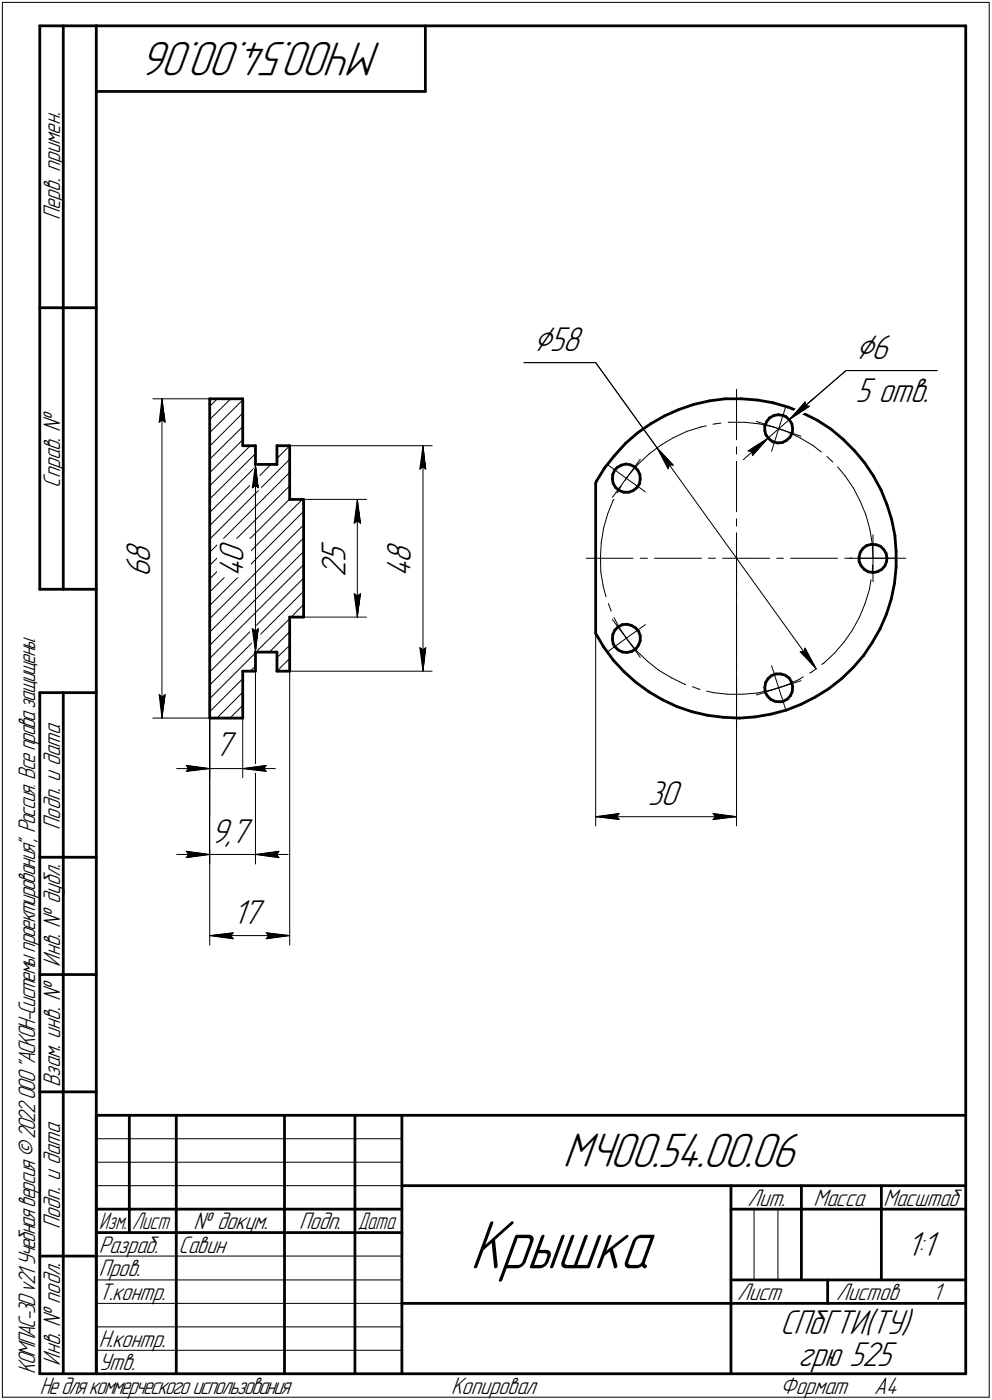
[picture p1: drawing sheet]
<svg xmlns="http://www.w3.org/2000/svg" width="211mm" height="298mm" viewBox="0 0 211 298" stroke-linecap="round" stroke-linejoin="round" font-family="sans-serif">
<defs><g id="words">
<text font-size="15.6" x="100" y="270.1">Крышка</text>
<g font-size="10.9">
<text x="81.2" y="9" transform="rotate(-180 81.2 9)">МЧ00.54.00.06</text>
<text x="119.8" y="248.5">МЧ00.54.00.06</text>
</g>
<g font-size="8.5">
<text x="113.5" y="74.6">Ç58</text>
<text x="182" y="76.4">Ç6</text>
</g>
<g font-size="7.8">
<text x="182" y="85.5">5 отв.</text>
<text x="32" y="119.8" transform="rotate(-90 32 119.8)">8</text>
<text x="51.8" y="119.8" transform="rotate(-90 51.8 119.8)">0</text>
<text x="73.5" y="119.6" transform="rotate(-90 73.5 119.6)">5</text>
<text x="87.4" y="119.8" transform="rotate(-90 87.4 119.8)">8</text>
<text x="32" y="123" transform="rotate(-90 32 123)">6</text>
<text x="51.8" y="123" transform="rotate(-90 51.8 123)">4</text>
<text x="73.5" y="122.8" transform="rotate(-90 73.5 122.8)">2</text>
<text x="87.4" y="123" transform="rotate(-90 87.4 123)">4</text>
<text x="45.6" y="161.1">7</text>
<text x="137.8" y="171.3">30</text>
<text x="44.9" y="179.4">9,7</text>
<text x="49.6" y="196.7">17</text>
<text x="192.9" y="267.5">1:1</text>
<text x="166" y="284.1">СПбГТИ(ТУ)</text>
<text x="169.8" y="291">грю 525</text>
</g>
<g font-size="5.4">
<text x="12.8" y="46.9" transform="rotate(-90 12.8 46.9)">Перв. примен.</text>
<text x="12.8" y="103.8" transform="rotate(-90 12.8 103.8)">Справ. №</text>
<text x="12.8" y="176.7" transform="rotate(-90 12.8 176.7)">Подп. и дата</text>
<text x="12.8" y="205.8" transform="rotate(-90 12.8 205.8)">Инв. № дубл.</text>
<text x="12.8" y="231.6" transform="rotate(-90 12.8 231.6)">Взам. инв. №</text>
<text x="159.1" y="256.8">Лит.</text>
<text x="173.1" y="256.8">Масса</text>
<text x="188" y="256.8">Масштаб</text>
<text x="12.8" y="261.7" transform="rotate(-90 12.8 261.7)">Подп. и дата</text>
<text x="41.2" y="261.8">№ докум.</text>
<text x="63.6" y="261.8">Подп.</text>
<text x="21" y="266.8">Разраб.</text>
<text x="38" y="266.8">Савин</text>
<text x="21" y="271.8">Пров.</text>
<text x="21" y="276.8">Т.контр.</text>
<text x="156.9" y="276.8">Лист</text>
<text x="177.9" y="276.8">Листов</text>
<text x="198.4" y="276.8">1</text>
<text x="21" y="286.8">Н.контр.</text>
<text x="7.5" y="292.5" transform="rotate(-90 7.5 292.5)">КОМПАС-3Dv21 Учебнаяверсия©2022ООО&quot;АСКОН-Системыпроектирования&quot;, Россия. Всеправазащищены.</text>
<text x="12.8" y="290.8" transform="rotate(-90 12.8 290.8)">Инв. № подл.</text>
<text x="21" y="291.8">Утв.</text>
<text x="8.5" y="296.7">Недлякоммерческогоиспользования</text>
<text x="96" y="296.8">Копировал</text>
<text x="166" y="296.8">Формат</text>
<text x="186" y="296.8">A4</text>
</g>
<g font-size="5.3">
<text x="21.1" y="261.8">Изм.</text>
<text x="28.1" y="261.8">Лист</text>
<text x="76.1" y="261.8">Дата</text>
</g>
</g></defs>
<g fill="none" stroke="#000" stroke-width=".21">
<path d="M.5 .5v297zM.5 .5h210zM210.5 .5v297zM111.5 77.2h15.2zM126.7 77.2l13.1 18.1zM180 78.9h19.4zM32.5 84.9h12.1zM33.9 89.9l.6-.5zM34.5 84.9l.6 5zM34.5 89.4l.6 .5zM34.5 84.9l-.6 5zM34.5 84.9v68z"/>
<path d="M44.6 97.8l7-7zM44.6 92.1l7-6.9zM44.6 89.3l4.5-4.4zM44.6 86.5l1.6-1.6zM51.6 88l-7 7zM54.4 98.9l.5 5zM54.4 98.9l-.7 5zM54.4 98.9v40zM58.9 97.6l2.7-2.7zM61.6 94.9h30.3zM89.3 99.9l.7-.5zM90 94.9l.6 5z"/>
<path d="M90 99.4l.6 .5zM90 94.9l-.7 5zM90 94.9v48zM129.2 98.9l4.1 3zM135.8 98.8l2.3-2.1zM135.8 98.8l-2 2.4zM136.2 97.8l-2.9 4.1zM138.1 96.7l2.4-1.9zM139.8 95.3l3.5 3.8zM139.8 95.3l2.4 4.5zM139.8 95.3l33.9 47.1zM140.5 94.8l2.8-1.6z"/>
<path d="M142.4 99l.9 .1zM142.4 99l-.2 .8zM143.3 93.2l2.8-1.3zM146.1 91.9l3-1zM149.1 90.9l1.2-.2zM151.7 90.3h.4zM152.1 90.3l1.3-.2zM154.9 89.9h.4zM155.3 89.9h3.1zM156.7 82.9v10.7zM156.7 95.2v1.5zM156.7 98.2v10.8z"/>
<path d="M158.2 97.9l5.2-4.6zM158.4 89.9l3.1 .4zM159.2 96l4.2-2.7zM159.2 96l.8 .2zM160 96.2l.1 .8zM161 89.7l4.7 1.6zM161.5 90.3l3.1 .6zM163.4 93.3l-3.3 3.7zM163.4 93.3l4.6-4zM164.6 90.9l3 1zM165.7 91.3l-1.5 4.8zM165.7 91.3l4.7 1.6z"/>
<path d="M167.2 86.5l-1.5 4.8zM167.6 91.9l2.7 1.4zM168 89.3l12-10.4zM168 89.3l4.2-2.8zM168 89.3l5.2-4.5zM170.3 93.3l2.8 1.6zM171.3 85.6l.1 .8zM171.3 85.6l-3.3 3.7zM171.4 86.4l.8 .1zM173.1 94.9l1.7 1.4zM175.9 97.2l1.3 1.2zM178.2 99.4l1.6 1.9z"/>
<path d="M44.6 117.6l17-17zM44.6 114.8l17-17zM44.6 111.9l13.1-13zM44.6 109.1l10.3-10.2zM44.6 106.3l9.8-9.7zM44.6 103.5l8.7-8.6zM44.6 100.7l7-7.1zM53.7 103.9l.7-.5zM54.4 103.4l.5 .5zM61.6 106.3l-17 17zM64.3 106.3l-19.7 19.8zM64.6 114.6l-20 20z"/>
<path d="M64.6 108.9l-20 20zM64.6 106.3h13.4zM75.4 111.4l.6-.5zM76 106.3l.7 5.1zM76 110.9l.7 .5zM76 106.3l-.6 5.1zM76 106.3v25.1zM124.7 118.9h10zM127.8 118.7v3.1zM127.9 115.6l-.1 3.1zM128.4 112.4l-.5 3.2zM129.3 109.5l-.9 2.9z"/>
<path d="M130.5 106.5l-1.2 3zM130.6 106.3l-.1 .2zM132 103.8l-.7 1.2zM132.2 103.5l-.2 .3zM133.3 101.9l4 2.8zM133.3 101.9l-3 4zM133.8 101.2l-.8 1.1zM136.2 118.9h1.6zM139.3 118.9h10zM150.7 118.9h1.5zM153.8 118.9h4.9zM156.7 118.9v5.4z"/>
<path d="M156.7 110.5v1.5zM156.7 113.5v5.4zM156.7 118.9v57zM158.7 118.9h5zM165.3 118.9h1.4zM168.2 118.9h10zM179.7 118.9h1.6zM179.8 101.3l1.8 2.7zM180.8 118.9h5zM181.6 104l1.4 2.8zM182.7 118.9h10zM183 106.8l1.2 2.8z"/>
<path d="M184.2 109.6l.9 3.1zM185.1 112.7l.5 3zM185.6 115.7l.2 3.2zM185.8 118.9h5zM185.8 118.9v5zM185.8 113.9v5zM44.6 137.4l20-20zM44.6 131.7l20-19.9zM44.6 120.4l17-16.9zM53.7 133.9l.7 5zM53.7 133.9l.7 .5zM54.4 134.4l.5-.5z"/>
<path d="M54.4 138.9l7.2-7.2zM54.9 133.9l-.5 5zM57.3 138.9l4.3-4.4zM64.6 128.7l-2.6 2.7zM64.6 131.4h13.4zM75.4 126.4l.6 5zM75.4 126.4l.6 .5zM76 126.9l.7-.5zM76.7 126.4l-.7 5zM89.3 137.9l.7 5zM89.3 137.9l.7 .4zM90 138.3l.6-.4z"/>
<path d="M90.6 137.9l-.6 5zM126.7 134.9v41zM127.8 121.8l.6 3.1zM128.4 124.9l.5 2.2zM129.2 138.9l4.1-3zM129.5 128.5l.5 1.6zM130.3 131.9l3 4zM130.6 131.5l1.1 2.1zM131.7 133.6l1.8 2.6zM133.3 135.9l4-2.9zM133.3 135.9l2.9 4.1zM133.5 136.2l2 2.4z"/>
<path d="M135.5 138.6l2.3 2.2zM156.7 128.8v10.8zM156.7 125.8v1.5zM170.3 138.8l3.4 3.6zM170.3 138.8h.7zM171.3 138l-.3 .8zM171.3 138l2.4 4.4zM179.6 136.7l-2.1 2.4zM181.4 134.2l-1.8 2.5zM182.9 131.4l-1.5 2.8zM184.1 128.5l-1.2 2.9zM185 125.5l-.9 3z"/>
<path d="M185.3 123.4l-.3 2.1zM185.7 120.3l-.1 1.7zM32.5 152.9h12.1zM33.9 147.9l.6 5zM33.9 147.9l.6 .5zM34.5 148.4l.6-.5zM35.1 147.9l-.6 5zM44.6 151.6l7-7.1zM44.6 148.8l9.8-9.8zM44.6 145.9l20-20zM44.6 143.1l20-20zM44.6 140.2l20-20z"/>
<path d="M44.6 152.9v12.7zM44.6 152.9v31.1zM44.6 152.9v48.4zM48.9 152.9l2.7-2.7zM51.6 147.4l-5.5 5.5zM51.6 152.9v12.7zM54.4 141.8l-1.1 1.1zM54.4 142.9v41.1zM58.9 142.9l2.7-2.7zM58.9 140l2.7-2.6zM61.6 142.9h30.3zM61.6 142.9v58.4z"/>
<path d="M137.8 140.8l2.4 1.9zM140.2 142.7l2.7 1.7zM142.9 144.4l2.8 1.3zM145.7 145.7l.2 .1zM147.3 146.2l1.4 .5zM148.7 146.7l.2 .1zM150.4 147.2l1.3 .3zM151.7 147.5l3.2 .3zM154.9 147.8h3.1zM156.7 144.1v10.8zM156.7 141.1v1.5zM158 147.8l3.1-.2z"/>
<path d="M161 148l4.7-1.5zM161.1 147.6l3.1-.7zM164.2 146.9l2.9-.9zM164.2 141.7l1.5 4.8zM165.7 146.5l1.5 4.7zM165.7 146.5l4.7-1.6zM167.1 146l2.9-1.3zM170 144.7l.9-.6zM172.3 143.3l.4-.2zM172.7 143.1l1-.7zM174.8 141.5l.5-.3zM175.3 141.2l2.2-2.1z"/>
<path d="M37.6 163.7h7zM39.6 163l5 .7zM39.6 163l.5 .7zM39.6 164.3l5-.6zM40.1 163.7l-.5 .6zM44.6 163.7h7zM51.6 163.7l5 .6zM51.6 163.7l5-.7zM51.6 163.7h7zM56.1 163.7l.5 .6zM56.6 163l-.5 .7zM126.7 173.9l5-.7z"/>
<path d="M126.7 173.9l5 .6zM126.7 173.9h30zM131.2 173.9l.5 .6zM131.7 173.2l-.5 .7zM151.7 174.5l5-.6zM151.7 173.2l.5 .7zM151.7 173.2l5 .7zM152.2 173.9l-.5 .6zM37.6 181.9h7zM39.6 181.3l5 .6zM39.6 181.3l.5 .6zM39.6 182.6l5-.7z"/>
<path d="M40.1 181.9l-.5 .7zM44.6 181.9h9.8zM44.6 199.2l5-.6zM44.6 199.2l5 .7zM44.6 199.2h17zM49.1 199.2l.5 .7zM49.6 198.6l-.5 .6zM54.4 181.9l5 .7zM54.4 181.9l5-.6zM54.4 181.9h6.9zM56.6 199.9l5-.7zM56.6 198.6l.5 .6z"/>
<path d="M56.6 198.6l5 .6zM57.1 199.2l-.5 .7zM58.8 181.9l.6 .7zM59.4 181.3l-.6 .6zM20.5 247.5h65zM20.5 252.5h65zM20.5 242.5h65zM160.4 257.5v15zM165.5 257.5v15zM20.5 267.5h65zM20.5 272.5h65zM20.5 277.5h65z"/>
<path d="M.5 297.5h210zM20.5 282.5h65zM20.5 287.5h65z"/>
</g>
<g fill="none" stroke="#000" stroke-width=".59">
<path d="M8.5 5.5v120zM8.5 5.5h12zM13.5 5.5v120zM20.5 5.5v287zM20.5 5.5h185zM20.5 19.5h70zM90.5 5.5v14zM205.5 5.5v287zM8.5 65.5h12zM44.6 84.9v68zM44.6 84.9h7zM51.6 84.9v10z"/>
<path d="M51.6 94.9h2.8zM54.4 94.9v4zM54.4 98.9h4.5zM58.9 94.9v4zM58.9 94.9h2.7zM61.6 94.9v11.4zM128.7 99.6l-1.8 2.8zM130.8 96.9l-2.1 2.7zM131.3 99.6l.9-.5zM131.3 99.6l-.5 .5zM132.2 99.1l1-.3zM133.1 94.4l2.5-2.2z"/>
<path d="M133.1 94.4l-2.3 2.5zM133.2 98.8l.9 .2zM134.1 99l.9 .4zM135 99.4l.7 .8zM135.6 92.2l2.8-1.9zM138.4 90.3l3-1.7zM141.4 88.6l3-1.4zM144.4 87.2l3.3-1.1zM147.7 86.1l3.3-.8zM151 85.3l3.3-.4zM154.3 84.9h3.4zM157.7 84.9l3.4 .3z"/>
<path d="M161.1 85.2l3.4 .6zM162.7 90.7v1zM162.7 91.7l.3 .9zM163 92.6l.7 .9zM163.2 89.7l-.5 1zM163.7 93.5l.7 .6zM163.7 89l1-.5zM163.7 89l-.5 .7zM164.4 94.1l1 .2zM164.5 85.8l3.2 .9zM164.7 88.5l.9-.2zM165.4 94.3l1.1-.1z"/>
<path d="M165.6 88.3l1 .2zM166.5 94.2l.8-.4zM166.6 88.5l.6 .2zM167.2 88.7l.8 .7zM167.3 93.8l.8-.7zM167.7 86.7l3.2 1.3zM168 89.4l.5 .9zM168.5 90.3l.2 1zM168.6 92.2l-.5 .9zM168.7 91.3l-.1 .9zM170.9 88l3 1.5zM173.9 89.5l2.9 1.9z"/>
<path d="M176.8 91.4l2.6 2.2zM179.4 93.6l2.4 2.3zM181.8 95.9l2.2 2.7zM184 98.6l1.8 2.7zM61.6 106.3h3zM64.6 106.3v25.1zM126.7 102.9v32zM126.9 102.4l-.2 .5zM130.3 101.9l.2 1.1zM130.4 101l-.1 .9zM130.5 103l.5 .8zM130.8 100.1l-.4 .9z"/>
<path d="M131 103.8l.8 .7zM131.8 104.5l1 .3zM132.8 104.8h1zM133.8 104.8l.9-.3zM134.7 104.5l.8-.6zM135.7 100.2l.4 .8zM136.1 103l-.6 .9zM136.1 101l.1 1zM136.2 102l-.1 1zM182.8 118.5v1zM182.8 119.5l.4 1zM183 117.6l-.2 .9z"/>
<path d="M183.6 116.8l.8-.6zM183.6 116.8l-.6 .8zM184.4 116.2l1-.3zM185.4 115.9l1 .1zM185.8 101.3l1.7 3zM186.4 116l1 .3zM187.4 116.3l.6 .7zM187.5 104.3l1.2 3.1zM188 117l.6 .9zM188.6 117.9l.1 1zM188.6 119.5l-.3 1zM188.7 118.9l-.1 .6z"/>
<path d="M188.7 107.4l1 3.3zM189.7 110.7l.7 3.3zM190.4 114l.3 3.4zM190.7 117.4v3.4zM8.5 125.5h12zM54.4 138.9v4zM54.4 138.9h4.5zM58.9 138.9v4zM61.6 131.4v11.5zM61.6 131.4h3zM126.7 134.9l1.7 2.9zM128.4 137.8l2.1 2.7z"/>
<path d="M130.3 136.1l.2 1zM130.4 135.1l-.1 1zM130.5 137.1l.3 .6zM130.8 137.7l.8 .7zM130.8 134.2l-.4 .9zM131.5 133.5l.9-.5zM131.5 133.5l-.7 .7zM131.6 138.4l.9 .5zM132.4 133l1-.1zM132.5 138.9h.9zM133.4 138.9l1.1-.2zM133.4 132.9l1 .3z"/>
<path d="M134.4 133.2l.8 .5zM134.5 138.7l.8-.5zM135.2 133.7l.7 .8zM135.9 137.3l-.6 .9zM135.9 134.5l.3 .9zM136.2 136.4l-.3 .9zM136.2 135.4v1zM183.2 120.5l.7 .7zM183.7 139.6l-2.2 2.6zM183.9 121.2l.8 .6zM184.7 121.8l1.1 .1zM185.6 136.8l-1.9 2.8z"/>
<path d="M185.8 121.9l.9-.1zM186.7 121.8l.9-.6zM187.3 133.9l-1.7 2.9zM188.3 120.5l-.7 .7zM188.6 130.7l-1.3 3.2zM189.7 127.5l-1.1 3.2zM190.3 124.2l-.6 3.3zM190.7 120.8l-.4 3.4zM8.5 147.5v145zM8.5 147.5h12zM13.5 147.5v145zM44.6 152.9h7z"/>
<path d="M51.6 142.9v10zM51.6 142.9h2.8zM58.9 142.9h2.7zM130.5 140.5l2.3 2.5zM132.8 143l2.5 2.3zM135.3 145.3l2.8 2zM138.1 147.3l2.9 1.7zM141 149l3 1.5zM144 150.5l3.2 1.1zM147.2 151.6l3.3 .7zM150.5 152.3l3.4 .4zM153.9 152.7l3.4 .2z"/>
<path d="M157.3 152.9l3.4-.2zM160.7 152.7l3.4-.6zM162.7 146.4l.1 1zM162.8 147.4l.5 .9zM162.9 145.4l-.2 1zM163.3 148.3l.7 .6zM163.4 144.5l.8-.7zM163.4 144.5l-.5 .9zM164 148.9l.9 .5zM164.1 152.1l3.2-.9zM164.2 143.8l.9-.3zM164.9 149.4h1z"/>
<path d="M165.1 143.5h1zM165.9 149.4h.7zM166.1 143.5l.9 .3zM166.6 149.4l1-.6zM167 143.8l.9 .6zM167.3 151.2l3.2-1.3zM167.9 144.4l.5 .8zM168.2 148.1l-.6 .7zM168.4 145.2l.3 1zM168.6 147.2l-.4 .9zM168.7 146.2l-.1 1zM170.5 149.9l3-1.5z"/>
<path d="M173.5 148.4l2.9-1.8zM176.4 146.6l2.7-2.1zM179.1 144.5l2.4-2.3zM8.5 182.5h12zM8.5 207.5h12zM8.5 232.5h12zM20.5 237.5h185zM20.5 237.5v55zM27.5 237.5v25zM37.5 237.5v55zM60.5 237.5v55zM75.5 237.5v55z"/>
<path d="M85.5 237.5v55zM20.5 257.5h65zM85.5 252.5h120zM155.5 252.5v40zM155.5 257.5h15zM170.5 252.5v20zM170.5 257.5h35zM187.5 252.5v20zM8.5 267.5h12zM20.5 262.5h65zM85.5 277.5h70zM155.5 277.5h50z"/>
<path d="M155.5 272.5h50zM176.1 272.5v5zM8.5 292.5h12zM20.5 292.5h185z"/>
</g>
<g fill="#fff" stroke="#fff" stroke-width=".21">
<path d="M26.3 114.8h7.2zM26.3 114.9h7.2zM26.3 115h7.2zM26.3 115.1h7.2zM26.3 115.1h7.2zM26.3 115.2h7.2zM26.3 115.3h7.2zM26.3 115.4h7.2zM26.3 115.5h7.2zM26.3 115.6h7.2zM26.3 115.7h7.2zM26.3 115.7h7.2zM26.3 115.8h7.2zM26.3 115.9h7.2zM26.3 116h7.2zM26.3 116.1h7.2zM26.3 116.2h7.2zM26.3 116.2h7.2zM26.3 116.3h7.2zM26.3 116.4h7.2zM26.3 116.5h7.2zM26.3 116.6h7.2zM26.3 116.7h7.2zM26.3 116.8h7.2zM26.3 116.8h7.2zM26.3 116.9h7.2zM26.3 117h7.2zM26.3 117.1h7.2zM26.3 117.2h7.2zM26.3 117.3h7.2zM26.3 117.3h7.2zM26.3 117.4h7.2zM26.3 117.5h7.2zM26.3 117.6h7.2zM26.3 117.7h7.2zM26.3 117.8h7.2zM26.3 117.9h7.2zM26.3 117.9h7.2zM26.3 118h7.2zM26.3 118.1h7.2zM26.3 118.2h7.2zM26.3 118.3h7.2zM26.3 118.4h7.2zM26.3 118.4h7.2zM26.3 118.5h7.2zM26.3 118.6h7.2zM26.3 118.7h7.2zM26.3 118.8h7.2zM26.3 118.9h7.2zM26.3 119h7.2zM26.3 119h7.2zM26.3 119.1h7.2zM26.3 119.2h7.2zM26.3 119.3h7.2zM26.3 119.4h7.2zM26.3 119.5h7.2zM26.3 119.5h7.2zM26.3 119.6h7.2zM26.3 119.7h7.2zM26.3 119.8h7.2zM26.3 119.9h7.2zM26.3 120h7.2zM26.3 120.1h7.2zM26.3 120.1h7.2zM26.3 120.2h7.2zM26.3 120.3h7.2zM26.3 120.4h7.2zM26.3 120.5h7.2zM26.3 120.6h7.2zM26.3 120.6h7.2zM26.3 120.7h7.2zM26.3 120.8h7.2zM26.3 120.9h7.2zM26.3 121h7.2zM26.3 121.1h7.2zM26.3 121.2h7.2zM26.3 121.2h7.2zM26.3 121.3h7.2zM26.3 121.4h7.2zM26.3 121.5h7.2zM26.3 121.6h7.2zM26.3 121.7h7.2zM26.3 121.8h7.2zM26.3 121.8h7.2zM26.3 121.9h7.2zM26.3 122h7.2zM26.3 122.1h7.2zM26.3 122.2h7.2zM26.3 122.3h7.2zM26.3 122.3h7.2zM26.3 122.4h7.2zM26.3 122.5h7.2zM26.3 122.6h7.2zM26.3 122.7h7.2zM26.3 122.8h7.2zM26.3 122.9h7.2z"/>
<path d="M34.4 85.2h.2zM34.4 85.3h.2zM34.4 85.3h.3zM34.3 85.4h.4zM34.3 85.5h.4zM34.2 85.6h.6zM34.2 85.7h.6zM34.2 85.8h.7zM34.1 85.9h.8zM34.1 85.9h.9zM34.1 86h.9zM34 86.1h1zM34 86.2h1.1zM34 86.3h1.1zM34 86.4h1.1zM34 86.4h1.1zM33.9 86.5h1.3zM33.9 86.6h1.3zM33.8 86.7h1.4zM33.8 86.8h1.5zM33.8 86.9h1.5zM33.8 87h1.5zM33.8 87h1.5zM33.8 87.1h1.5zM33.8 87.2h1.5zM33.8 87.3h1.5zM33.7 87.4h1.7zM33.7 87.5h1.7zM33.7 87.5h1.7zM33.7 87.6h1.7zM33.7 87.7h1.7zM33.7 87.8h1.7zM33.7 87.9h1.7zM33.6 88h1.9zM33.6 88.1h1.9zM33.6 88.1h1.9zM33.6 88.2h1.9zM33.6 88.3h1.9zM33.6 88.4h1.9zM33.6 88.5h1.9zM33.5 88.6h2.1zM33.5 88.6h2.1zM33.5 88.7h2.1zM33.5 88.8h2.1zM33.5 88.9h2.1zM33.5 89h2.1zM33.5 89.1h2.1zM33.4 89.2h2.2zM33.4 89.2h2.2zM33.4 89.3h2.2zM33.4 89.4h2.2zM33.4 89.5h2.2zM33.4 89.6h2.2zM33.4 89.7h2.2zM33.4 89.7h2.3zM33.4 89.8h2.3zM33.4 89.9h2.3zM33.4 90h2.3zM33.4 90.1h2.3zM33.4 90.2h2.3zM33.4 90.3h2.3z"/>
<path d="M33.3 147.4h2.4zM33.4 147.5h2.3zM33.4 147.6h2.3zM33.4 147.7h2.3zM33.4 147.7h2.3zM33.4 147.8h2.3zM33.4 147.9h2.3zM33.4 148h2.3zM33.4 148.1h2.2zM33.4 148.2h2.2zM33.4 148.3h2.2zM33.4 148.3h2.2zM33.4 148.4h2.2zM33.4 148.5h2.2zM33.4 148.6h2.2zM33.5 148.7h2.1zM33.5 148.8h2.1zM33.5 148.8h2.1zM33.5 148.9h2.1zM33.5 149h2.1zM33.5 149.1h2.1zM33.5 149.2h2.1zM33.5 149.3h2zM33.6 149.4h1.9zM33.6 149.4h1.9zM33.6 149.5h1.9zM33.6 149.6h1.9zM33.6 149.7h1.9zM33.6 149.8h1.9zM33.6 149.9h1.9zM33.7 149.9h1.7zM33.7 150h1.7zM33.7 150.1h1.7zM33.7 150.2h1.7zM33.7 150.3h1.7zM33.7 150.4h1.7zM33.7 150.5h1.7zM33.8 150.5h1.5zM33.8 150.6h1.5zM33.8 150.7h1.5zM33.8 150.8h1.5zM33.8 150.9h1.5zM33.8 151h1.5zM33.8 151h1.5zM33.8 151.1h1.4zM33.9 151.2h1.3zM33.9 151.3h1.3zM34 151.4h1.1zM34 151.5h1.1zM34 151.6h1.1zM34 151.6h1.1zM34 151.7h1zM34.1 151.8h.9zM34.1 151.9h.9zM34.1 152h.8zM34.2 152.1h.7zM34.2 152.1h.6zM34.2 152.2h.6zM34.3 152.3h.4zM34.3 152.4h.4zM34.4 152.5h.3zM34.4 152.6h.2zM34.4 152.7h.2z"/>
<path d="M46.2 114.8h7.1zM46.2 114.9h7.1zM46.2 115h7.1zM46.2 115.1h7.1zM46.2 115.1h7.1zM46.2 115.2h7.1zM46.2 115.3h7.1zM46.2 115.4h7.1zM46.2 115.5h7.1zM46.2 115.6h7.1zM46.2 115.7h7.1zM46.2 115.7h7.1zM46.2 115.8h7.1zM46.2 115.9h7.1zM46.2 116h7.1zM46.2 116.1h7.1zM46.2 116.2h7.1zM46.2 116.2h7.1zM46.2 116.3h7.1zM46.2 116.4h7.1zM46.2 116.5h7.1zM46.2 116.6h7.1zM46.2 116.7h7.1zM46.2 116.8h7.1zM46.2 116.8h7.1zM46.2 116.9h7.1zM46.2 117h7.1zM46.2 117.1h7.1zM46.2 117.2h7.1zM46.2 117.3h7.1zM46.2 117.3h7.1zM46.2 117.4h7.1zM46.2 117.5h7.1zM46.2 117.6h7.1zM46.2 117.7h7.1zM46.2 117.8h7.1zM46.2 117.9h7.1zM46.2 117.9h7.1zM46.2 118h7.1zM46.2 118.1h7.1zM46.2 118.2h7.1zM46.2 118.3h7.1zM46.2 118.4h7.1zM46.2 118.4h7.1zM46.2 118.5h7.1zM46.2 118.6h7.1zM46.2 118.7h7.1zM46.2 118.8h7.1zM46.2 118.9h7.1zM46.2 119h7.1zM46.2 119h7.1zM46.2 119.1h7.1zM46.2 119.2h7.1zM46.2 119.3h7.1zM46.2 119.4h7.1zM46.2 119.5h7.1zM46.2 119.5h7.1zM46.2 119.6h7.1zM46.2 119.7h7.1zM46.2 119.8h7.1zM46.2 119.9h7.1zM46.2 120h7.1zM46.2 120.1h7.1zM46.2 120.1h7.1zM46.2 120.2h7.1zM46.2 120.3h7.1zM46.2 120.4h7.1zM46.2 120.5h7.1zM46.2 120.6h7.1zM46.2 120.6h7.1zM46.2 120.7h7.1zM46.2 120.8h7.1zM46.2 120.9h7.1zM46.2 121h7.1zM46.2 121.1h7.1zM46.2 121.2h7.1zM46.2 121.2h7.1zM46.2 121.3h7.1zM46.2 121.4h7.1zM46.2 121.5h7.1zM46.2 121.6h7.1zM46.2 121.7h7.1zM46.2 121.8h7.1zM46.2 121.8h7.1zM46.2 121.9h7.1zM46.2 122h7.1zM46.2 122.1h7.1zM46.2 122.2h7.1zM46.2 122.3h7.1zM46.2 122.3h7.1zM46.2 122.4h7.1zM46.2 122.5h7.1zM46.2 122.6h7.1zM46.2 122.7h7.1zM46.2 122.8h7.1zM46.2 122.9h7.1z"/>
<path d="M54.3 99.1h.2zM54.3 99.2h.2zM54.2 99.3h.3zM54.2 99.4h.4zM54.1 99.5h.5zM54.1 99.6h.6zM54.1 99.7h.6zM54 99.7h.7zM54 99.8h.8zM53.9 99.9h.9zM53.9 100h.9zM53.8 100.1h1.1zM53.8 100.2h1.1zM53.8 100.2h1.1zM53.8 100.3h1.1zM53.8 100.4h1.1zM53.7 100.5h1.3zM53.7 100.6h1.3zM53.6 100.7h1.4zM53.6 100.8h1.5zM53.6 100.8h1.5zM53.6 100.9h1.5zM53.6 101h1.5zM53.6 101.1h1.5zM53.6 101.2h1.5zM53.6 101.3h1.5zM53.5 101.3h1.7zM53.5 101.4h1.7zM53.5 101.5h1.7zM53.5 101.6h1.7zM53.5 101.7h1.7zM53.5 101.8h1.7zM53.5 101.9h1.7zM53.4 101.9h1.9zM53.4 102h1.9zM53.4 102.1h1.9zM53.4 102.2h1.9zM53.4 102.3h1.9zM53.4 102.4h1.9zM53.4 102.4h1.9zM53.3 102.5h2zM53.3 102.6h2.1zM53.3 102.7h2.1zM53.3 102.8h2.1zM53.3 102.9h2.1zM53.3 103h2.1zM53.3 103h2.1zM53.3 103.1h2.1zM53.3 103.2h2.2zM53.3 103.3h2.2zM53.3 103.4h2.2zM53.3 103.5h2.2zM53.3 103.5h2.2zM53.3 103.6h2.2zM53.3 103.7h2.2zM53.2 103.8h2.3zM53.2 103.9h2.3zM53.2 104h2.3zM53.2 104.1h2.3zM53.2 104.1h2.3zM53.2 104.2h2.3zM53.2 104.3h2.3z"/>
<path d="M53.1 133.3h2.4zM53.2 133.4h2.3zM53.2 133.5h2.3zM53.2 133.6h2.3zM53.2 133.7h2.3zM53.2 133.8h2.3zM53.2 133.9h2.3zM53.2 133.9h2.3zM53.3 134h2.2zM53.3 134.1h2.2zM53.3 134.2h2.2zM53.3 134.3h2.2zM53.3 134.4h2.2zM53.3 134.5h2.2zM53.3 134.5h2.2zM53.3 134.6h2.1zM53.3 134.7h2.1zM53.3 134.8h2.1zM53.3 134.9h2.1zM53.3 135h2.1zM53.3 135h2.1zM53.3 135.1h2.1zM53.3 135.2h2zM53.4 135.3h1.9zM53.4 135.4h1.9zM53.4 135.5h1.9zM53.4 135.6h1.9zM53.4 135.6h1.9zM53.4 135.7h1.9zM53.4 135.8h1.9zM53.5 135.9h1.7zM53.5 136h1.7zM53.5 136.1h1.7zM53.5 136.1h1.7zM53.5 136.2h1.7zM53.5 136.3h1.7zM53.5 136.4h1.7zM53.6 136.5h1.5zM53.6 136.6h1.5zM53.6 136.7h1.5zM53.6 136.7h1.5zM53.6 136.8h1.5zM53.6 136.9h1.5zM53.6 137h1.5zM53.6 137.1h1.4zM53.7 137.2h1.3zM53.7 137.2h1.3zM53.8 137.3h1.1zM53.8 137.4h1.1zM53.8 137.5h1.1zM53.8 137.6h1.1zM53.8 137.7h1.1zM53.9 137.8h.9zM53.9 137.8h.9zM54 137.9h.8zM54 138h.7zM54.1 138.1h.6zM54.1 138.2h.6zM54.1 138.3h.5zM54.2 138.3h.4zM54.2 138.4h.3zM54.3 138.5h.2zM54.3 138.6h.2z"/>
<path d="M81.9 114.8h7.1zM81.9 114.9h7.1zM81.9 115h7.1zM81.9 115.1h7.1zM81.9 115.1h7.1zM81.9 115.2h7.1zM81.9 115.3h7.1zM81.9 115.4h7.1zM81.9 115.5h7.1zM81.9 115.6h7.1zM81.9 115.7h7.1zM81.9 115.7h7.1zM81.9 115.8h7.1zM81.9 115.9h7.1zM81.9 116h7.1zM81.9 116.1h7.1zM81.9 116.2h7.1zM81.9 116.2h7.1zM81.9 116.3h7.1zM81.9 116.4h7.1zM81.9 116.5h7.1zM81.9 116.6h7.1zM81.9 116.7h7.1zM81.9 116.8h7.1zM81.9 116.8h7.1zM81.9 116.9h7.1zM81.9 117h7.1zM81.9 117.1h7.1zM81.9 117.2h7.1zM81.9 117.3h7.1zM81.9 117.3h7.1zM81.9 117.4h7.1zM81.9 117.5h7.1zM81.9 117.6h7.1zM81.9 117.7h7.1zM81.9 117.8h7.1zM81.9 117.9h7.1zM81.9 117.9h7.1zM81.9 118h7.1zM81.9 118.1h7.1zM81.9 118.2h7.1zM81.9 118.3h7.1zM81.9 118.4h7.1zM81.9 118.4h7.1zM81.9 118.5h7.1zM81.9 118.6h7.1zM81.9 118.7h7.1zM81.9 118.8h7.1zM81.9 118.9h7.1zM81.9 119h7.1zM81.9 119h7.1zM81.9 119.1h7.1zM81.9 119.2h7.1zM81.9 119.3h7.1zM81.9 119.4h7.1zM81.9 119.5h7.1zM81.9 119.5h7.1zM81.9 119.6h7.1zM81.9 119.7h7.1zM81.9 119.8h7.1zM81.9 119.9h7.1zM81.9 120h7.1zM81.9 120.1h7.1zM81.9 120.1h7.1zM81.9 120.2h7.1zM81.9 120.3h7.1zM81.9 120.4h7.1zM81.9 120.5h7.1zM81.9 120.6h7.1zM81.9 120.6h7.1zM81.9 120.7h7.1zM81.9 120.8h7.1zM81.9 120.9h7.1zM81.9 121h7.1zM81.9 121.1h7.1zM81.9 121.2h7.1zM81.9 121.2h7.1zM81.9 121.3h7.1zM81.9 121.4h7.1zM81.9 121.5h7.1zM81.9 121.6h7.1zM81.9 121.7h7.1zM81.9 121.8h7.1zM81.9 121.8h7.1zM81.9 121.9h7.1zM81.9 122h7.1zM81.9 122.1h7.1zM81.9 122.2h7.1zM81.9 122.3h7.1zM81.9 122.3h7.1zM81.9 122.4h7.1zM81.9 122.5h7.1zM81.9 122.6h7.1zM81.9 122.7h7.1zM81.9 122.8h7.1zM81.9 122.9h7.1z"/>
<path d="M89.9 95.2h.3zM89.9 95.2h.3zM89.8 95.3h.4zM89.8 95.4h.5zM89.7 95.5h.6zM89.7 95.6h.6zM89.7 95.7h.6zM89.7 95.8h.6zM89.7 95.8h.7zM89.6 95.9h.8zM89.6 96h.8zM89.5 96.1h1zM89.5 96.2h1zM89.5 96.3h1.1zM89.4 96.4h1.2zM89.4 96.4h1.2zM89.3 96.5h1.4zM89.3 96.6h1.4zM89.2 96.7h1.5zM89.2 96.8h1.6zM89.2 96.9h1.6zM89.2 96.9h1.6zM89.2 97h1.6zM89.2 97.1h1.6zM89.2 97.2h1.6zM89.2 97.3h1.6zM89.2 97.4h1.6zM89.2 97.5h1.6zM89.2 97.5h1.6zM89.2 97.6h1.6zM89.2 97.7h1.6zM89.2 97.8h1.6zM89.2 97.9h1.6zM89.1 98h1.8zM89.1 98h1.8zM89.1 98.1h1.8zM89.1 98.2h1.8zM89.1 98.3h1.8zM89.1 98.4h1.8zM89.1 98.5h1.8zM89 98.6h1.9zM89 98.6h2zM89 98.7h2zM89 98.8h2zM89 98.9h2zM89 99h2zM89 99.1h2zM89 99.1h2zM88.9 99.2h2.2zM88.9 99.3h2.2zM88.9 99.4h2.2zM88.9 99.5h2.2zM88.9 99.6h2.2zM88.9 99.7h2.2zM88.9 99.7h2.2zM88.8 99.8h2.4zM88.8 99.9h2.4zM88.8 100h2.4zM88.8 100.1h2.4zM88.8 100.2h2.4zM88.8 100.2h2.4zM88.8 100.3h2.4z"/>
<path d="M88.7 137.4h2.5zM88.8 137.5h2.4zM88.8 137.6h2.4zM88.8 137.7h2.4zM88.8 137.8h2.4zM88.8 137.8h2.4zM88.8 137.9h2.4zM88.8 138h2.4zM88.9 138.1h2.2zM88.9 138.2h2.2zM88.9 138.3h2.2zM88.9 138.3h2.2zM88.9 138.4h2.2zM88.9 138.5h2.2zM88.9 138.6h2.2zM89 138.7h2zM89 138.8h2zM89 138.9h2zM89 138.9h2zM89 139h2zM89 139.1h2zM89 139.2h2zM89.1 139.3h1.8zM89.1 139.4h1.8zM89.1 139.4h1.8zM89.1 139.5h1.8zM89.1 139.6h1.8zM89.1 139.7h1.8zM89.1 139.8h1.8zM89.2 139.9h1.6zM89.2 140h1.6zM89.2 140h1.6zM89.2 140.1h1.6zM89.2 140.2h1.6zM89.2 140.3h1.6zM89.2 140.4h1.6zM89.2 140.5h1.6zM89.2 140.5h1.6zM89.2 140.6h1.6zM89.2 140.7h1.6zM89.2 140.8h1.6zM89.2 140.9h1.6zM89.2 141h1.6zM89.2 141.1h1.5zM89.3 141.1h1.4zM89.3 141.2h1.4zM89.4 141.3h1.2zM89.4 141.4h1.2zM89.5 141.5h1.1zM89.5 141.6h1zM89.5 141.6h1zM89.6 141.7h.9zM89.6 141.8h.8zM89.7 141.9h.7zM89.7 142h.6zM89.7 142.1h.6zM89.7 142.2h.6zM89.7 142.2h.6zM89.8 142.3h.5zM89.8 142.4h.5zM89.8 142.5h.4zM89.9 142.6h.3zM89.9 142.7h.3z"/>
<path d="M67.9 115h7.1zM67.9 115.1h7.1zM67.9 115.1h7.1zM67.9 115.2h7.1zM67.9 115.3h7.1zM67.9 115.4h7.1zM67.9 115.5h7.1zM67.9 115.6h7.1zM67.9 115.7h7.1zM67.9 115.7h7.1zM67.9 115.8h7.1zM67.9 115.9h7.1zM67.9 116h7.1zM67.9 116.1h7.1zM67.9 116.2h7.1zM67.9 116.2h7.1zM67.9 116.3h7.1zM67.9 116.4h7.1zM67.9 116.5h7.1zM67.9 116.6h7.1zM67.9 116.7h7.1zM67.9 116.8h7.1zM67.9 116.8h7.1zM67.9 116.9h7.1zM67.9 117h7.1zM67.9 117.1h7.1zM67.9 117.2h7.1zM67.9 117.3h7.1zM67.9 117.3h7.1zM67.9 117.4h7.1zM67.9 117.5h7.1zM67.9 117.6h7.1zM67.9 117.7h7.1zM67.9 117.8h7.1zM67.9 117.9h7.1zM67.9 117.9h7.1zM67.9 118h7.1zM67.9 118.1h7.1zM67.9 118.2h7.1zM67.9 118.3h7.1zM67.9 118.4h7.1zM67.9 118.4h7.1zM67.9 118.5h7.1zM67.9 118.6h7.1zM67.9 118.7h7.1zM67.9 118.8h7.1zM67.9 118.9h7.1zM67.9 119h7.1zM67.9 119h7.1zM67.9 119.1h7.1zM67.9 119.2h7.1zM67.9 119.3h7.1zM67.9 119.4h7.1zM67.9 119.5h7.1zM67.9 119.5h7.1zM67.9 119.6h7.1zM67.9 119.7h7.1zM67.9 119.8h7.1zM67.9 119.9h7.1zM67.9 120h7.1zM67.9 120.1h7.1zM67.9 120.1h7.1zM67.9 120.2h7.1zM67.9 120.3h7.1zM67.9 120.4h7.1zM67.9 120.5h7.1zM67.9 120.6h7.1zM67.9 120.6h7.1zM67.9 120.7h7.1zM67.9 120.8h7.1zM67.9 120.9h7.1zM67.9 121h7.1zM67.9 121.1h7.1zM67.9 121.2h7.1zM67.9 121.2h7.1zM67.9 121.3h7.1zM67.9 121.4h7.1zM67.9 121.5h7.1zM67.9 121.6h7.1zM67.9 121.7h7.1zM67.9 121.8h7.1zM67.9 121.8h7.1zM67.9 121.9h7.1zM67.9 122h7.1zM67.9 122.1h7.1zM67.9 122.2h7.1zM67.9 122.3h7.1zM67.9 122.3h7.1zM67.9 122.4h7.1zM67.9 122.5h7.1zM67.9 122.6h7.1zM67.9 122.7h7.1z"/>
<path d="M75.9 106.6h.3zM75.9 106.7h.3zM75.9 106.8h.4zM75.9 106.8h.4zM75.9 106.9h.4zM75.8 107h.6zM75.8 107.1h.6zM75.7 107.2h.8zM75.7 107.3h.8zM75.7 107.4h.8zM75.6 107.4h.9zM75.6 107.5h.9zM75.5 107.6h1.1zM75.5 107.7h1.1zM75.5 107.8h1.1zM75.4 107.9h1.3zM75.4 107.9h1.3zM75.4 108h1.4zM75.4 108.1h1.4zM75.3 108.2h1.5zM75.3 108.3h1.6zM75.3 108.4h1.6zM75.3 108.5h1.6zM75.3 108.5h1.6zM75.3 108.6h1.6zM75.3 108.7h1.6zM75.3 108.8h1.6zM75.2 108.9h1.7zM75.2 109h1.8zM75.2 109.1h1.8zM75.2 109.1h1.8zM75.2 109.2h1.8zM75.2 109.3h1.8zM75.2 109.4h1.8zM75.1 109.5h1.9zM75.1 109.6h1.9zM75.1 109.6h1.9zM75.1 109.7h1.9zM75.1 109.8h1.9zM75.1 109.9h1.9zM75.1 110h1.9zM75 110.1h2zM75 110.2h2zM75 110.2h2zM75 110.3h2zM75 110.4h2.1zM75 110.5h2.1zM75 110.6h2.1zM74.9 110.7h2.2zM74.9 110.7h2.2zM74.9 110.8h2.2zM74.9 110.9h2.2zM74.9 111h2.2zM74.9 111.1h2.2zM74.9 111.2h2.3zM74.8 111.3h2.4zM74.8 111.3h2.4zM74.8 111.4h2.4zM74.8 111.5h2.4zM74.8 111.6h2.4zM74.8 111.7h2.4zM74.8 111.8h2.4z"/>
<path d="M74.8 125.9h2.4zM74.8 126h2.4zM74.8 126.1h2.4zM74.8 126.2h2.4zM74.8 126.2h2.4zM74.8 126.3h2.4zM74.8 126.4h2.4zM74.8 126.5h2.4zM74.9 126.6h2.3zM74.9 126.7h2.2zM74.9 126.7h2.2zM74.9 126.8h2.2zM74.9 126.9h2.2zM74.9 127h2.2zM74.9 127.1h2.2zM75 127.2h2.1zM75 127.3h2.1zM75 127.3h2.1zM75 127.4h2zM75 127.5h2zM75 127.6h2zM75 127.7h2zM75 127.8h2zM75.1 127.8h1.9zM75.1 127.9h1.9zM75.1 128h1.9zM75.1 128.1h1.9zM75.1 128.2h1.9zM75.1 128.3h1.9zM75.1 128.4h1.9zM75.2 128.4h1.8zM75.2 128.5h1.8zM75.2 128.6h1.8zM75.2 128.7h1.8zM75.2 128.8h1.8zM75.2 128.9h1.8zM75.2 128.9h1.7zM75.3 129h1.6zM75.3 129.1h1.6zM75.3 129.2h1.6zM75.3 129.3h1.6zM75.3 129.4h1.6zM75.3 129.5h1.6zM75.3 129.5h1.6zM75.3 129.6h1.5zM75.4 129.7h1.4zM75.4 129.8h1.4zM75.4 129.9h1.3zM75.4 130h1.3zM75.5 130h1.1zM75.5 130.1h1.1zM75.5 130.2h1zM75.6 130.3h.9zM75.6 130.4h.9zM75.7 130.5h.8zM75.7 130.6h.8zM75.8 130.6h.6zM75.8 130.7h.6zM75.8 130.8h.5zM75.9 130.9h.4zM75.9 131h.4zM75.9 131.1h.3zM75.9 131.1h.3z"/>
<path d="M45.6 155.4h5zM45.6 155.5h5zM45.6 155.6h5zM45.6 155.7h5zM45.6 155.8h5zM45.6 155.9h5zM45.6 156h5zM45.6 156h5zM45.6 156.1h5zM45.6 156.2h5zM45.6 156.3h5zM45.6 156.4h5zM45.6 156.5h5zM45.6 156.5h5zM45.6 156.6h5zM45.6 156.7h5zM45.6 156.8h5zM45.6 156.9h5zM45.6 157h5zM45.6 157.1h5zM45.6 157.1h5zM45.6 157.2h5zM45.6 157.3h5zM45.6 157.4h5zM45.6 157.5h5zM45.6 157.6h5zM45.6 157.6h5zM45.6 157.7h5zM45.6 157.8h5zM45.6 157.9h5zM45.6 158h5zM45.6 158.1h5zM45.6 158.2h5zM45.6 158.2h5zM45.6 158.3h5zM45.6 158.4h5zM45.6 158.5h5zM45.6 158.6h5zM45.6 158.7h5zM45.6 158.7h5zM45.6 158.8h5zM45.6 158.9h5zM45.6 159h5zM45.6 159.1h5zM45.6 159.2h5zM45.6 159.3h5zM45.6 159.3h5zM45.6 159.4h5zM45.6 159.5h5zM45.6 159.6h5zM45.6 159.7h5zM45.6 159.8h5zM45.6 159.9h5zM45.6 159.9h5zM45.6 160h5zM45.6 160.1h5zM45.6 160.2h5zM45.6 160.3h5zM45.6 160.4h5zM45.6 160.4h5zM45.6 160.5h5zM45.6 160.6h5zM45.6 160.7h5zM45.6 160.8h5zM45.6 160.9h5zM45.6 161h5zM45.6 161h5zM45.6 161.1h5zM45.6 161.2h5zM45.6 161.3h5zM45.6 161.4h5zM45.6 161.5h5zM45.6 161.5h5zM45.6 161.6h5zM45.6 161.7h5zM45.6 161.8h5zM45.6 161.9h5zM45.6 162h5zM45.6 162.1h5zM45.6 162.1h5zM45.6 162.2h5zM45.6 162.3h5zM45.6 162.4h5zM45.6 162.5h5zM45.6 162.6h5z"/>
<path d="M39.1 162.5h.7zM39.1 162.6h1.3zM39.1 162.6h1.9zM39.1 162.7h2.6zM39.1 162.8h3.1zM39.1 162.9h3.7zM39.1 163h4zM39.1 163.1h4.2zM39.1 163.2h4.3zM39.1 163.2h4.6zM39.1 163.3h4.8zM39.1 163.4h4.9zM39.1 163.5h5.2zM39.1 163.6h5.3zM39.1 163.7h5.5zM39.1 163.7h5.3zM39.1 163.8h5.1zM39.1 163.9h4.9zM39.1 164h4.7zM39.1 164.1h4.4zM39.1 164.2h4.2zM39.1 164.3h4zM39.1 164.3h3.7zM39.1 164.4h3.1zM39.1 164.5h2.6zM39.1 164.6h1.9zM39.1 164.7h1.3zM39.1 164.8h.7z"/>
<path d="M56.6 162.5h.5zM56 162.6h1.1zM55.3 162.6h1.8zM54.7 162.7h2.4zM54.1 162.8h3zM53.4 162.9h3.7zM53.3 163h3.8zM53.1 163.1h4zM52.8 163.2h4.3zM52.7 163.2h4.4zM52.5 163.3h4.6zM52.2 163.4h4.9zM52.1 163.5h5zM51.9 163.6h5.2zM51.6 163.7h5.5zM51.9 163.7h5.2zM52.2 163.8h4.9zM52.3 163.9h4.8zM52.6 164h4.5zM52.8 164.1h4.3zM53 164.2h4.1zM53.3 164.3h3.8zM53.4 164.3h3.7zM54.1 164.4h3zM54.7 164.5h2.4zM55.3 164.6h1.8zM56 164.7h1.1zM56.6 164.8h.5z"/>
<path d="M44.9 173.8h9.2zM44.9 173.9h9.2zM44.9 174h9.2zM44.9 174.1h9.2zM44.9 174.2h9.2zM44.9 174.2h9.2zM44.9 174.3h9.2zM44.9 174.4h9.2zM44.9 174.5h9.2zM44.9 174.6h9.2zM44.9 174.7h9.2zM44.9 174.8h9.2zM44.9 174.8h9.2zM44.9 174.9h9.2zM44.9 175h9.2zM44.9 175.1h9.2zM44.9 175.2h9.2zM44.9 175.3h9.2zM44.9 175.3h9.2zM44.9 175.4h9.2zM44.9 175.5h9.2zM44.9 175.6h9.2zM44.9 175.7h9.2zM44.9 175.8h9.2zM44.9 175.9h9.2zM44.9 175.9h9.2zM44.9 176h9.2zM44.9 176.1h9.2zM44.9 176.2h9.2zM44.9 176.3h9.2zM44.9 176.4h9.2zM44.9 176.4h9.2zM44.9 176.5h9.2zM44.9 176.6h9.2zM44.9 176.7h9.2zM44.9 176.8h9.2zM44.9 176.9h9.2zM44.9 177h9.2zM44.9 177h9.2zM44.9 177.1h9.2zM44.9 177.2h9.2zM44.9 177.3h9.2zM44.9 177.4h9.2zM44.9 177.5h9.2zM44.9 177.5h9.2zM44.9 177.6h9.2zM44.9 177.7h9.2zM44.9 177.8h9.2zM44.9 177.9h9.2zM44.9 178h9.2zM44.9 178.1h9.2zM44.9 178.1h9.2zM44.9 178.2h9.2zM44.9 178.3h9.2zM44.9 178.4h9.2zM44.9 178.5h9.2zM44.9 178.6h9.2zM44.9 178.6h9.2zM44.9 178.7h9.2zM44.9 178.8h9.2zM44.9 178.9h9.2zM44.9 179h9.2zM44.9 179.1h9.2zM44.9 179.2h9.2zM44.9 179.2h9.2zM44.9 179.3h9.2zM44.9 179.4h9.2zM44.9 179.5h9.2zM44.9 179.6h9.2zM44.9 179.7h9.2zM44.9 179.7h9.2zM44.9 179.8h9.2zM44.9 179.9h9.2zM44.9 180h9.2zM44.9 180.1h9.2zM44.9 180.2h9.2zM44.9 180.3h9.2zM44.9 180.3h9.2zM44.9 180.4h9.2zM44.9 180.5h9.2zM44.9 180.6h9.2zM44.9 180.7h9.2zM44.9 180.8h9.2zM44.9 180.8h9.2z"/>
<path d="M39.1 180.8h.7zM39.1 180.8h1.3zM39.1 180.9h1.9zM39.1 181h2.6zM39.1 181.1h3.1zM39.1 181.2h3.7zM39.1 181.3h4zM39.1 181.4h4.2zM39.1 181.4h4.3zM39.1 181.5h4.6zM39.1 181.6h4.8zM39.1 181.7h4.9zM39.1 181.8h5.2zM39.1 181.9h5.3zM39.1 181.9h5.5zM39.1 182h5.3zM39.1 182.1h5.2zM39.1 182.2h4.9zM39.1 182.3h4.8zM39.1 182.4h4.6zM39.1 182.5h4.3zM39.1 182.5h4.2zM39.1 182.6h4zM39.1 182.7h3.7zM39.1 182.8h3.1zM39.1 182.9h2.3zM39.1 183h1.5zM39.1 183h.8z"/>
<path d="M59.3 180.8h.6zM58.7 180.8h1.2zM58 180.9h1.9zM57.4 181h2.5zM56.8 181.1h3.1zM56.1 181.2h3.8zM56 181.3h3.9zM55.8 181.4h4.1zM55.5 181.4h4.4zM55.4 181.5h4.5zM55.2 181.6h4.7zM54.9 181.7h5zM54.8 181.8h5.1zM54.6 181.9h5.3zM54.4 181.9h5.5zM54.6 182h5.3zM54.8 182.1h5.1zM54.9 182.2h5zM55.2 182.3h4.7zM55.4 182.4h4.5zM55.5 182.5h4.4zM55.8 182.5h4.1zM56 182.6h3.9zM56.1 182.7h3.8zM56.9 182.8h3zM57.7 182.9h2.2zM58.4 183h1.5zM59.2 183h.7z"/>
<path d="M49.5 191.1h7.1zM49.5 191.2h7.1zM49.5 191.3h7.1zM49.5 191.3h7.1zM49.5 191.4h7.1zM49.5 191.5h7.1zM49.5 191.6h7.1zM49.5 191.7h7.1zM49.5 191.8h7.1zM49.5 191.9h7.1zM49.5 191.9h7.1zM49.5 192h7.1zM49.5 192.1h7.1zM49.5 192.2h7.1zM49.5 192.3h7.1zM49.5 192.4h7.1zM49.5 192.4h7.1zM49.5 192.5h7.1zM49.5 192.6h7.1zM49.5 192.7h7.1zM49.5 192.8h7.1zM49.5 192.9h7.1zM49.5 193h7.1zM49.5 193h7.1zM49.5 193.1h7.1zM49.5 193.2h7.1zM49.5 193.3h7.1zM49.5 193.4h7.1zM49.5 193.5h7.1zM49.5 193.5h7.1zM49.5 193.6h7.1zM49.5 193.7h7.1zM49.5 193.8h7.1zM49.5 193.9h7.1zM49.5 194h7.1zM49.5 194.1h7.1zM49.5 194.1h7.1zM49.5 194.2h7.1zM49.5 194.3h7.1zM49.5 194.4h7.1zM49.5 194.5h7.1zM49.5 194.6h7.1zM49.5 194.6h7.1zM49.5 194.7h7.1zM49.5 194.8h7.1zM49.5 194.9h7.1zM49.5 195h7.1zM49.5 195.1h7.1zM49.5 195.2h7.1zM49.5 195.2h7.1zM49.5 195.3h7.1zM49.5 195.4h7.1zM49.5 195.5h7.1zM49.5 195.6h7.1zM49.5 195.7h7.1zM49.5 195.7h7.1zM49.5 195.8h7.1zM49.5 195.9h7.1zM49.5 196h7.1zM49.5 196.1h7.1zM49.5 196.2h7.1zM49.5 196.3h7.1zM49.5 196.3h7.1zM49.5 196.4h7.1zM49.5 196.5h7.1zM49.5 196.6h7.1zM49.5 196.7h7.1zM49.5 196.8h7.1zM49.5 196.8h7.1zM49.5 196.9h7.1zM49.5 197h7.1zM49.5 197.1h7.1zM49.5 197.2h7.1zM49.5 197.3h7.1zM49.5 197.4h7.1zM49.5 197.4h7.1zM49.5 197.5h7.1zM49.5 197.6h7.1zM49.5 197.7h7.1zM49.5 197.8h7.1zM49.5 197.9h7.1zM49.5 198h7.1zM49.5 198h7.1zM49.5 198.1h7.1zM49.5 198.2h7.1z"/>
<path d="M49.5 198.1h.6zM48.9 198.2h1.2zM48.3 198.3h1.8zM47.7 198.4h2.4zM47.1 198.5h3zM46.4 198.5h3.7zM46.2 198.6h3.9zM46 198.7h4.1zM45.8 198.8h4.3zM45.6 198.9h4.5zM45.3 199h4.8zM45.1 199.1h5zM44.9 199.1h5.2zM44.6 199.2h5.5zM44.9 199.3h5.2zM45 199.4h5.1zM45.2 199.5h4.9zM45.5 199.6h4.6zM45.6 199.6h4.5zM45.8 199.7h4.3zM46.1 199.8h4zM46.2 199.9h3.9zM46.4 200h3.7zM47.1 200.1h3zM47.7 200.2h2.4zM48.3 200.2h1.8zM48.9 200.3h1.2zM49.5 200.4h.6z"/>
<path d="M56.1 198.1h.7zM56.1 198.2h1.3zM56.1 198.3h1.9zM56.1 198.4h2.6zM56.1 198.5h3.2zM56.1 198.5h3.8zM56.1 198.6h4zM56.1 198.7h4.3zM56.1 198.8h4.4zM56.1 198.9h4.7zM56.1 199h4.9zM56.1 199.1h5.1zM56.1 199.1h5.4zM56.1 199.2h5.5zM56.1 199.3h5.4zM56.1 199.4h5.2zM56.1 199.5h4.9zM56.1 199.6h4.8zM56.1 199.6h4.6zM56.1 199.7h4.4zM56.1 199.8h4.2zM56.1 199.9h4zM56.1 200h3.8zM56.1 200.1h3.2zM56.1 200.2h2.6zM56.1 200.2h1.9zM56.1 200.3h1.3zM56.1 200.4h.7z"/>
<path d="M137.8 165.8h7.8zM137.8 165.9h7.8zM137.8 165.9h7.8zM137.8 166h7.8zM137.8 166.1h7.8zM137.8 166.2h7.8zM137.8 166.3h7.8zM137.8 166.4h7.8zM137.8 166.5h7.8zM137.8 166.5h7.8zM137.8 166.6h7.8zM137.8 166.7h7.8zM137.8 166.8h7.8zM137.8 166.9h7.8zM137.8 167h7.8zM137.8 167h7.8zM137.8 167.1h7.8zM137.8 167.2h7.8zM137.8 167.3h7.8zM137.8 167.4h7.8zM137.8 167.5h7.8zM137.8 167.6h7.8zM137.8 167.6h7.8zM137.8 167.7h7.8zM137.8 167.8h7.8zM137.8 167.9h7.8zM137.8 168h7.8zM137.8 168.1h7.8zM137.8 168.1h7.8zM137.8 168.2h7.8zM137.8 168.3h7.8zM137.8 168.4h7.8zM137.8 168.5h7.8zM137.8 168.6h7.8zM137.8 168.7h7.8zM137.8 168.7h7.8zM137.8 168.8h7.8zM137.8 168.9h7.8zM137.8 169h7.8zM137.8 169.1h7.8zM137.8 169.2h7.8zM137.8 169.2h7.8zM137.8 169.3h7.8zM137.8 169.4h7.8zM137.8 169.5h7.8zM137.8 169.6h7.8zM137.8 169.7h7.8zM137.8 169.8h7.8zM137.8 169.8h7.8zM137.8 169.9h7.8zM137.8 170h7.8zM137.8 170.1h7.8zM137.8 170.2h7.8zM137.8 170.3h7.8zM137.8 170.3h7.8zM137.8 170.4h7.8zM137.8 170.5h7.8zM137.8 170.6h7.8zM137.8 170.7h7.8zM137.8 170.8h7.8zM137.8 170.9h7.8zM137.8 170.9h7.8zM137.8 171h7.8zM137.8 171.1h7.8zM137.8 171.2h7.8zM137.8 171.3h7.8zM137.8 171.4h7.8zM137.8 171.4h7.8zM137.8 171.5h7.8zM137.8 171.6h7.8zM137.8 171.7h7.8zM137.8 171.8h7.8zM137.8 171.9h7.8zM137.8 172h7.8zM137.8 172h7.8zM137.8 172.1h7.8zM137.8 172.2h7.8zM137.8 172.3h7.8zM137.8 172.4h7.8zM137.8 172.5h7.8zM137.8 172.6h7.8zM137.8 172.6h7.8zM137.8 172.7h7.8zM137.8 172.8h7.8z"/>
<path d="M131.7 172.7h.5zM131.1 172.8h1.1zM130.4 172.9h1.8zM129.8 173h2.4zM129.2 173.1h3zM128.5 173.1h3.7zM128.4 173.2h3.8zM128.2 173.3h4zM127.9 173.4h4.3zM127.8 173.5h4.4zM127.6 173.6h4.6zM127.3 173.7h4.9zM127.2 173.7h5zM127 173.8h5.2zM126.7 173.9h5.5zM127 174h5.2zM127.3 174.1h4.9zM127.4 174.2h4.8zM127.7 174.2h4.5zM127.9 174.3h4.3zM128.1 174.4h4.1zM128.4 174.5h3.8zM128.5 174.6h3.7zM129.2 174.7h3zM129.8 174.8h2.4zM130.4 174.8h1.8zM131.1 174.9h1.1zM131.7 175h.5z"/>
<path d="M151.2 172.7h.7zM151.2 172.8h1.3zM151.2 172.9h1.9zM151.2 173h2.6zM151.2 173.1h3.1zM151.2 173.1h3.7zM151.2 173.2h4zM151.2 173.3h4.2zM151.2 173.4h4.3zM151.2 173.5h4.6zM151.2 173.6h4.8zM151.2 173.7h4.9zM151.2 173.7h5.2zM151.2 173.8h5.3zM151.2 173.9h5.5zM151.2 174h5.3zM151.2 174.1h5.1zM151.2 174.2h4.9zM151.2 174.2h4.7zM151.2 174.3h4.4zM151.2 174.4h4.2zM151.2 174.5h4zM151.2 174.6h3.7zM151.2 174.7h3.1zM151.2 174.8h2.6zM151.2 174.8h1.9zM151.2 174.9h1.3zM151.2 175h.7z"/>
<path d="M171.4 137.3h.1zM171.2 137.4h.4zM171.1 137.5h.5zM170.9 137.6h.8zM170.9 137.7h.8zM170.7 137.8h1.1zM170.6 137.8h1.2zM170.4 137.9h1.5zM170.3 138h1.6zM170.3 138.1h1.7zM170.2 138.2h1.8zM170.1 138.3h1.9zM169.9 138.3h2.1zM169.8 138.4h2.3zM169.8 138.5h2.4zM169.7 138.6h2.5zM169.5 138.7h2.8zM169.6 138.8h2.7zM169.7 138.9h2.7zM169.8 138.9h2.6zM169.8 139h2.7zM169.9 139.1h2.6zM170 139.2h2.6zM170.1 139.3h2.5zM170.2 139.4h2.4zM170.3 139.4h2.3zM170.3 139.5h2.4zM170.4 139.6h2.4zM170.5 139.7h2.3zM170.6 139.8h2.3zM170.7 139.9h2.2zM170.8 140h2.2zM170.8 140h2.2zM170.9 140.1h2.2zM170.9 140.2h2.2zM171 140.3h2.1zM171.1 140.4h2zM171.2 140.5h2zM171.3 140.5h1.9zM171.4 140.6h1.9zM171.4 140.7h1.9zM171.5 140.8h1.8zM171.6 140.9h1.7zM171.7 141h1.7zM171.8 141.1h1.6zM171.9 141.1h1.5zM172 141.2h1.4zM172 141.3h1.5zM172 141.4h1.5zM172.2 141.5h1.3zM172.4 141.6h1.1zM172.5 141.6h1zM172.6 141.7h1zM172.7 141.8h.9zM172.9 141.9h.7zM173.1 142h.5zM173.1 142.1h.6zM173.3 142.2h.4zM173.4 142.2h.3z"/>
<path d="M139.9 95.5h.2zM139.9 95.6h.3zM139.9 95.7h.5zM140 95.8h.5zM140 95.8h.6zM140 95.9h.8zM140 96h.9zM140 96.1h1.1zM140 96.2h1.1zM140 96.3h1.3zM140 96.4h1.4zM140 96.4h1.5zM140.1 96.5h1.5zM140.1 96.6h1.5zM140.1 96.7h1.6zM140.1 96.8h1.7zM140.2 96.9h1.7zM140.2 96.9h1.8zM140.2 97h1.9zM140.2 97.1h2zM140.2 97.2h2zM140.3 97.3h2zM140.4 97.4h2zM140.4 97.5h2.1zM140.5 97.5h2.1zM140.5 97.6h2.2zM140.5 97.7h2.2zM140.5 97.8h2.3zM140.6 97.9h2.3zM140.6 98h2.4zM140.7 98h2.4zM140.7 98.1h2.5zM140.8 98.2h2.5zM140.8 98.3h2.5zM140.9 98.4h2.5zM141 98.5h2.5zM141 98.6h2.6zM141.1 98.6h2.6zM141.1 98.7h2.7zM141.1 98.8h2.7zM141.1 98.9h2.8zM141.2 99h2.8zM141.2 99.1h2.8zM141.3 99.1h2.6zM141.3 99.2h2.5zM141.4 99.3h2.3zM141.4 99.4h2.2zM141.5 99.5h2zM141.6 99.6h1.7zM141.6 99.7h1.7zM141.6 99.7h1.6zM141.6 99.8h1.4zM141.7 99.9h1.2zM141.7 100h1zM141.8 100.1h.9zM141.8 100.2h.7zM141.9 100.2h.5zM141.9 100.3h.3zM142 100.4h.2z"/>
<path d="M113.5 68.9h11.2zM113.5 69h11.2zM113.5 69.1h11.2zM113.5 69.2h11.2zM113.5 69.3h11.2zM113.5 69.3h11.2zM113.5 69.4h11.2zM113.5 69.5h11.2zM113.5 69.6h11.2zM113.5 69.7h11.2zM113.5 69.8h11.2zM113.5 69.8h11.2zM113.5 69.9h11.2zM113.5 70h11.2zM113.5 70.1h11.2zM113.5 70.2h11.2zM113.5 70.3h11.2zM113.5 70.4h11.2zM113.5 70.4h11.2zM113.5 70.5h11.2zM113.5 70.6h11.2zM113.5 70.7h11.2zM113.5 70.8h11.2zM113.5 70.9h11.2zM113.5 71h11.2zM113.5 71h11.2zM113.5 71.1h11.2zM113.5 71.2h11.2zM113.5 71.3h11.2zM113.5 71.4h11.2zM113.5 71.5h11.2zM113.5 71.5h11.2zM113.5 71.6h11.2zM113.5 71.7h11.2zM113.5 71.8h11.2zM113.5 71.9h11.2zM113.5 72h11.2zM113.5 72.1h11.2zM113.5 72.1h11.2zM113.5 72.2h11.2zM113.5 72.3h11.2zM113.5 72.4h11.2zM113.5 72.5h11.2zM113.5 72.6h11.2zM113.5 72.6h11.2zM113.5 72.7h11.2zM113.5 72.8h11.2zM113.5 72.9h11.2zM113.5 73h11.2zM113.5 73.1h11.2zM113.5 73.2h11.2zM113.5 73.2h11.2zM113.5 73.3h11.2zM113.5 73.4h11.2zM113.5 73.5h11.2zM113.5 73.6h11.2zM113.5 73.7h11.2zM113.5 73.7h11.2zM113.5 73.8h11.2zM113.5 73.9h11.2zM113.5 74h11.2zM113.5 74.1h11.2zM113.5 74.2h11.2zM113.5 74.3h11.2zM113.5 74.3h11.2zM113.5 74.4h11.2zM113.5 74.5h11.2zM113.5 74.6h11.2zM113.5 74.7h11.2zM113.5 74.8h11.2zM113.5 74.8h11.2zM113.5 74.9h11.2zM113.5 75h11.2zM113.5 75.1h11.2zM113.5 75.2h11.2zM113.5 75.3h11.2zM113.5 75.4h11.2zM113.5 75.4h11.2zM113.5 75.5h11.2zM113.5 75.6h11.2zM113.5 75.7h11.2zM113.5 75.8h11.2zM113.5 75.9h11.2zM113.5 75.9h11.2zM113.5 76h11.2zM113.5 76.1h11.2z"/>
<path d="M163.2 93.4h.2zM162.9 93.5h.4zM162.6 93.6h.7zM162.4 93.6h.8zM162.1 93.7h1.1zM161.9 93.8h1.3zM161.6 93.9h1.6zM161.5 94h1.6zM161.4 94.1h1.7zM161.3 94.1h1.7zM161.1 94.2h1.9zM161 94.3h1.9zM160.9 94.4h2zM160.8 94.5h2zM160.6 94.6h2.2zM160.5 94.7h2.2zM160.4 94.7h2.3zM160.3 94.8h2.3zM160.1 94.9h2.5zM159.9 95h2.7zM159.9 95.1h2.7zM159.7 95.2h2.8zM159.6 95.2h2.8zM159.4 95.3h2.9zM159.3 95.4h2.9zM159.2 95.5h2.9zM159.1 95.6h3zM158.9 95.7h3.1zM158.8 95.8h3.2zM158.7 95.8h3.2zM158.5 95.9h3.3zM158.6 96h3.1zM158.7 96.1h2.9zM158.7 96.2h2.8zM158.8 96.3h2.7zM158.9 96.4h2.5zM158.9 96.4h2.5zM159 96.5h2.3zM159.1 96.6h2.1zM159.2 96.7h1.9zM159.3 96.8h1.7zM159.3 96.9h1.7zM159.3 96.9h1.6zM159.4 97h1.4zM159.5 97.1h1.3zM159.6 97.2h1.1zM159.7 97.3h.9zM159.8 97.4h.7zM159.9 97.5h.5zM159.9 97.5h.5zM160 97.6h.3z"/>
<path d="M171.3 85h.2zM171.2 85.1h.4zM171.1 85.2h.6zM171 85.3h.8zM170.9 85.3h.9zM170.9 85.4h1zM170.8 85.5h1.2zM170.7 85.6h1.3zM170.6 85.7h1.5zM170.5 85.8h1.6zM170.5 85.9h1.7zM170.4 85.9h1.9zM170.3 86h2.1zM170.3 86.1h2.2zM170.2 86.2h2.4zM170.1 86.3h2.5zM170 86.4h2.6zM169.9 86.4h2.8zM169.8 86.5h3zM169.8 86.6h3.1zM169.7 86.7h3.2zM169.7 86.8h3.1zM169.6 86.9h3zM169.5 87h3.1zM169.4 87h3zM169.3 87.1h3zM169.2 87.2h2.9zM169.2 87.3h2.8zM169.1 87.4h2.8zM169 87.5h2.8zM168.9 87.5h2.7zM168.8 87.6h2.7zM168.8 87.7h2.6zM168.7 87.8h2.6zM168.7 87.9h2.4zM168.7 88h2.3zM168.7 88.1h2.2zM168.6 88.1h2.2zM168.6 88.2h2zM168.5 88.3h2zM168.5 88.4h1.8zM168.4 88.5h1.9zM168.4 88.6h1.7zM168.3 88.6h1.7zM168.3 88.7h1.5zM168.2 88.8h1.4zM168.2 88.9h1.1zM168.1 89h1zM168.1 89.1h.7zM168.1 89.2h.5zM168.1 89.2h.2z"/>
<path d="M182 70.7h8.4zM182 70.8h8.4zM182 70.9h8.4zM182 71h8.4zM182 71h8.4zM182 71.1h8.4zM182 71.2h8.4zM182 71.3h8.4zM182 71.4h8.4zM182 71.5h8.4zM182 71.5h8.4zM182 71.6h8.4zM182 71.7h8.4zM182 71.8h8.4zM182 71.9h8.4zM182 72h8.4zM182 72.1h8.4zM182 72.1h8.4zM182 72.2h8.4zM182 72.3h8.4zM182 72.4h8.4zM182 72.5h8.4zM182 72.6h8.4zM182 72.6h8.4zM182 72.7h8.4zM182 72.8h8.4zM182 72.9h8.4zM182 73h8.4zM182 73.1h8.4zM182 73.2h8.4zM182 73.2h8.4zM182 73.3h8.4zM182 73.4h8.4zM182 73.5h8.4zM182 73.6h8.4zM182 73.7h8.4zM182 73.7h8.4zM182 73.8h8.4zM182 73.9h8.4zM182 74h8.4zM182 74.1h8.4zM182 74.2h8.4zM182 74.3h8.4zM182 74.3h8.4zM182 74.4h8.4zM182 74.5h8.4zM182 74.6h8.4zM182 74.7h8.4zM182 74.8h8.4zM182 74.8h8.4zM182 74.9h8.4zM182 75h8.4zM182 75.1h8.4zM182 75.2h8.4zM182 75.3h8.4zM182 75.4h8.4zM182 75.4h8.4zM182 75.5h8.4zM182 75.6h8.4zM182 75.7h8.4zM182 75.8h8.4zM182 75.9h8.4zM182 75.9h8.4zM182 76h8.4zM182 76.1h8.4zM182 76.2h8.4zM182 76.3h8.4zM182 76.4h8.4zM182 76.5h8.4zM182 76.5h8.4zM182 76.6h8.4zM182 76.7h8.4zM182 76.8h8.4zM182 76.9h8.4zM182 77h8.4zM182 77h8.4zM182 77.1h8.4zM182 77.2h8.4zM182 77.3h8.4zM182 77.4h8.4zM182 77.5h8.4zM182 77.6h8.4zM182 77.6h8.4zM182 77.7h8.4zM182 77.8h8.4z"/>
<path d="M182 79.9h15.4zM182 80h15.4zM182 80.1h15.4zM182 80.2h15.4zM182 80.3h15.4zM182 80.3h15.4zM182 80.4h15.4zM182 80.5h15.4zM182 80.6h15.4zM182 80.7h15.4zM182 80.8h15.4zM182 80.9h15.4zM182 80.9h15.4zM182 81h15.4zM182 81.1h15.4zM182 81.2h15.4zM182 81.3h15.4zM182 81.4h15.4zM182 81.4h15.4zM182 81.5h15.4zM182 81.6h15.4zM182 81.7h15.4zM182 81.8h15.4zM182 81.9h15.4zM182 82h15.4zM182 82h15.4zM182 82.1h15.4zM182 82.2h15.4zM182 82.3h15.4zM182 82.4h15.4zM182 82.5h15.4zM182 82.5h15.4zM182 82.6h15.4zM182 82.7h15.4zM182 82.8h15.4zM182 82.9h15.4zM182 83h15.4zM182 83.1h15.4zM182 83.1h15.4zM182 83.2h15.4zM182 83.3h15.4zM182 83.4h15.4zM182 83.5h15.4zM182 83.6h15.4zM182 83.7h15.4zM182 83.7h15.4zM182 83.8h15.4zM182 83.9h15.4zM182 84h15.4zM182 84.1h15.4zM182 84.2h15.4zM182 84.2h15.4zM182 84.3h15.4zM182 84.4h15.4zM182 84.5h15.4zM182 84.6h15.4zM182 84.7h15.4zM182 84.8h15.4zM182 84.8h15.4zM182 84.9h15.4zM182 85h15.4zM182 85.1h15.4zM182 85.2h15.4zM182 85.3h15.4zM182 85.3h15.4zM182 85.4h15.4zM182 85.5h15.4zM182 85.6h15.4zM182 85.7h15.4zM182 85.8h15.4zM182 85.9h15.4zM182 85.9h15.4zM182 86h15.4zM182 86.1h15.4zM182 86.2h15.4zM182 86.3h15.4zM182 86.4h15.4zM182 86.4h15.4zM182 86.5h15.4zM182 86.6h15.4zM182 86.7h15.4zM182 86.8h15.4zM182 86.9h15.4zM182 87h15.4z"/>
</g>
<g fill="#000" stroke="#000" stroke-width=".21">
<path d="M34.3 86.4h.2zM34.3 86.4h.2zM34.3 86.5h.2zM34.3 86.6h.2zM34.3 86.7h.2zM34.3 86.8h.2zM34.3 86.9h.2zM34.3 87h.2zM34.3 87h.2zM34.2 87.1h.3zM34.2 87.2h.3zM34.2 87.3h.3zM34.2 87.4h.3zM34.2 87.5h.3zM34.2 87.5h.3zM34.2 87.6h.3zM34.2 87.7h.3zM34.1 87.8h.4zM34.1 87.9h.4zM34.1 88h.4zM34.1 88.1h.4zM34.1 88.1h.4zM34.1 88.2h.4zM34.1 88.3h.4zM34.1 88.4h.4zM34.1 88.5h.4zM34 88.6h.5zM34 88.6h.5zM34 88.7h.5zM34 88.8h.5zM34 88.9h.5zM34 89h.5zM34 89.1h.5zM34 89.2h.5zM34 89.2h.5zM34 89.3h.5zM34 89.4h.5zM34 89.5h.4zM34 89.6h.3zM34 89.7h.2zM34 89.7h.1z"/>
<path d="M34.5 85.6h.1zM34.5 85.7h.1zM34.5 85.8h.1zM34.5 85.9h.1zM34.5 85.9h.1zM34.5 86h.1zM34.5 86.1h.1zM34.5 86.2h.2zM34.5 86.3h.2zM34.5 86.4h.2zM34.5 86.4h.2zM34.5 86.5h.2zM34.5 86.6h.2zM34.5 86.7h.2zM34.5 86.8h.2zM34.5 86.9h.3zM34.5 87h.3zM34.5 87h.3zM34.5 87.1h.3zM34.5 87.2h.3zM34.5 87.3h.3zM34.5 87.4h.3zM34.5 87.5h.4zM34.5 87.5h.4zM34.5 87.6h.4zM34.5 87.7h.4zM34.5 87.8h.4zM34.5 87.9h.4zM34.5 88h.4zM34.5 88.1h.5zM34.5 88.1h.5zM34.5 88.2h.5zM34.5 88.3h.5zM34.5 88.4h.5zM34.5 88.5h.5zM34.5 88.6h.5zM34.5 88.6h.5zM34.5 88.7h.6zM34.5 88.8h.6zM34.5 88.9h.6zM34.5 89h.6zM34.5 89.1h.6zM34.5 89.2h.6zM34.5 89.2h.6zM34.5 89.3h.6zM34.5 89.4h.6zM34.6 89.5h.5zM34.7 89.6h.4zM34.8 89.7h.3zM35 89.7h.1z"/>
<path d="M54.2 100.2h.2zM54.2 100.2h.2zM54.2 100.3h.2zM54.2 100.4h.2zM54.2 100.5h.2zM54.2 100.6h.2zM54.2 100.7h.2zM54.2 100.8h.2zM54.1 100.8h.3zM54.1 100.9h.3zM54.1 101h.3zM54.1 101.1h.3zM54.1 101.2h.3zM54.1 101.3h.3zM54.1 101.3h.3zM54 101.4h.4zM54 101.5h.4zM54 101.6h.4zM54 101.7h.4zM54 101.8h.4zM54 101.9h.4zM54 101.9h.4zM53.9 102h.5zM53.9 102.1h.5zM53.9 102.2h.5zM53.9 102.3h.5zM53.9 102.4h.5zM53.9 102.4h.5zM53.9 102.5h.5zM53.9 102.6h.5zM53.8 102.7h.6zM53.8 102.8h.6zM53.8 102.9h.6zM53.8 103h.6zM53.8 103h.6zM53.8 103.1h.6zM53.8 103.2h.6zM53.8 103.3h.6zM53.8 103.4h.6zM53.8 103.5h.5zM53.8 103.5h.4zM53.8 103.6h.2zM53.8 103.7h.1z"/>
<path d="M54.4 99.7h.1zM54.4 99.7h.1zM54.4 99.8h.1zM54.4 99.9h.1zM54.4 100h.1zM54.4 100.1h.1zM54.4 100.2h.1zM54.4 100.2h.1zM54.4 100.3h.2zM54.4 100.4h.2zM54.4 100.5h.2zM54.4 100.6h.2zM54.4 100.7h.2zM54.4 100.8h.2zM54.4 100.8h.2zM54.4 100.9h.2zM54.4 101h.2zM54.4 101.1h.3zM54.4 101.2h.3zM54.4 101.3h.3zM54.4 101.3h.3zM54.4 101.4h.3zM54.4 101.5h.3zM54.4 101.6h.3zM54.4 101.7h.3zM54.4 101.8h.4zM54.4 101.9h.4zM54.4 101.9h.4zM54.4 102h.4zM54.4 102.1h.4zM54.4 102.2h.4zM54.4 102.3h.4zM54.4 102.4h.4zM54.4 102.4h.4zM54.4 102.5h.5zM54.4 102.6h.5zM54.4 102.7h.5zM54.4 102.8h.5zM54.4 102.9h.5zM54.4 103h.5zM54.4 103h.5zM54.4 103.1h.5zM54.4 103.2h.5zM54.4 103.3h.5zM54.4 103.4h.5zM54.5 103.5h.4zM54.6 103.5h.3zM54.7 103.6h.2zM54.8 103.7h.1z"/>
<path d="M89.8 96.2h.2zM89.8 96.3h.2zM89.8 96.4h.2zM89.8 96.4h.2zM89.8 96.5h.2zM89.8 96.6h.2zM89.8 96.7h.2zM89.8 96.8h.2zM89.7 96.9h.3zM89.7 96.9h.3zM89.7 97h.3zM89.7 97.1h.3zM89.7 97.2h.3zM89.7 97.3h.3zM89.7 97.4h.3zM89.7 97.5h.3zM89.7 97.5h.3zM89.7 97.6h.3zM89.7 97.7h.3zM89.7 97.8h.3zM89.7 97.9h.3zM89.7 98h.3zM89.6 98h.4zM89.6 98.1h.4zM89.6 98.2h.4zM89.6 98.3h.4zM89.6 98.4h.4zM89.6 98.5h.4zM89.6 98.6h.4zM89.6 98.6h.4zM89.5 98.7h.5zM89.5 98.8h.5zM89.5 98.9h.5zM89.5 99h.5zM89.5 99.1h.5zM89.5 99.1h.5zM89.5 99.2h.5zM89.4 99.3h.6zM89.4 99.4h.6zM89.4 99.5h.5zM89.4 99.6h.4zM89.4 99.7h.3zM89.4 99.7h.2z"/>
<path d="M90 95.7h.2zM90 95.8h.2zM90 95.8h.2zM90 95.9h.2zM90 96h.2zM90 96.1h.2zM90 96.2h.2zM90 96.3h.2zM90 96.4h.3zM90 96.4h.3zM90 96.5h.3zM90 96.6h.3zM90 96.7h.3zM90 96.8h.3zM90 96.9h.3zM90 96.9h.3zM90 97h.3zM90 97.1h.3zM90 97.2h.3zM90 97.3h.3zM90 97.4h.3zM90 97.5h.3zM90 97.5h.3zM90 97.6h.3zM90 97.7h.3zM90 97.8h.4zM90 97.9h.4zM90 98h.4zM90 98h.4zM90 98.1h.4zM90 98.2h.4zM90 98.3h.4zM90 98.4h.4zM90 98.5h.4zM90 98.6h.5zM90 98.6h.5zM90 98.7h.5zM90 98.8h.5zM90 98.9h.5zM90 99h.5zM90 99.1h.5zM90 99.1h.5zM90 99.2h.6zM90 99.3h.6zM90 99.4h.6zM90.2 99.5h.4zM90.3 99.6h.3zM90.3 99.7h.3zM90.4 99.7h.2z"/>
<path d="M140.1 95.9h.2zM140.2 96.1h.2zM140.3 96.2h.2zM140.3 96.3h.2zM140.4 96.4h.1zM140.4 96.4h.2zM140.5 96.5h.2zM140.5 96.6h.2zM140.5 96.7h.3zM140.5 96.8h.4zM140.6 96.9h.3zM140.7 96.9h.3zM140.7 97h.4zM140.8 97.1h.3zM140.8 97.2h.3zM140.9 97.3h.3zM140.9 97.4h.4zM141 97.5h.4zM141 97.5h.4zM141.1 97.6h.4zM141.1 97.7h.5zM141.1 97.8h.5zM141.1 97.9h.5zM141.2 98h.5zM141.2 98h.6zM141.3 98.1h.5zM141.3 98.2h.6zM141.4 98.3h.6zM141.5 98.4h.5zM141.5 98.5h.6zM141.6 98.6h.6zM141.6 98.6h.6zM141.6 98.7h.6zM141.6 98.8h.7zM141.7 98.9h.7zM141.7 99h.7zM141.8 99.1h.6zM141.8 99.1h.6zM141.9 99.2h.5zM141.9 99.3h.4zM142 99.4h.3zM142 99.5h.3zM142.1 99.6h.1zM142.1 99.7h.1z"/>
<path d="M140.3 96h.2zM140.4 96.1h.1zM140.5 96.2h.1zM140.5 96.3h.2zM140.5 96.4h.3zM140.6 96.4h.3zM140.7 96.5h.3zM140.7 96.6h.3zM140.8 96.7h.3zM140.9 96.8h.2zM140.9 96.9h.3zM141 96.9h.3zM141.1 97h.3zM141.1 97.1h.4zM141.1 97.2h.5zM141.2 97.3h.4zM141.3 97.4h.4zM141.4 97.5h.4zM141.4 97.5h.5zM141.5 97.6h.5zM141.6 97.7h.5zM141.6 97.8h.6zM141.6 97.9h.6zM141.7 98h.5zM141.8 98h.5zM141.8 98.1h.6zM141.9 98.2h.6zM142 98.3h.6zM142 98.4h.7zM142.1 98.5h.6zM142.2 98.6h.6zM142.2 98.6h.7zM142.2 98.7h.8zM142.3 98.8h.8zM142.4 98.9h.8zM142.4 99h.9z"/>
<path d="M162.9 93.6h.2zM162.8 93.7h.2zM162.6 93.8h.2zM162.6 93.9h.1zM162.4 94h.2zM162.2 94.1h.4zM162.1 94.1h.4zM162 94.2h.4zM161.9 94.3h.3zM161.7 94.4h.4zM161.6 94.5h.5zM161.5 94.6h.5zM161.3 94.7h.6zM161.2 94.7h.5zM161 94.8h.6zM161 94.9h.5zM160.8 95h.7zM160.7 95.1h.7zM160.5 95.2h.8zM160.4 95.2h.7zM160.3 95.3h.7zM160.1 95.4h.9zM160 95.5h.9zM159.9 95.6h.9zM159.8 95.7h.9zM159.6 95.8h.9zM159.5 95.8h.9zM159.3 95.9h1.1zM159.2 96h1.1zM159.6 96.1h.6z"/>
<path d="M162.8 93.8h.2zM162.7 93.9h.2zM162.6 94h.2zM162.6 94.1h.2zM162.5 94.1h.2zM162.4 94.2h.2zM162.2 94.3h.4zM162.1 94.4h.4zM162.1 94.5h.3zM162 94.6h.3zM161.9 94.7h.3zM161.7 94.7h.4zM161.6 94.8h.5zM161.5 94.9h.6zM161.5 95h.5zM161.4 95.1h.5zM161.3 95.2h.5zM161.1 95.2h.6zM161 95.3h.6zM161 95.4h.5zM160.9 95.5h.6zM160.8 95.6h.7zM160.7 95.7h.7zM160.5 95.8h.8zM160.4 95.8h.8zM160.4 95.9h.7zM160.3 96h.7zM160.2 96.1h.8zM160 96.2h.9zM160.1 96.3h.7zM160.1 96.4h.7zM160.1 96.4h.6zM160.1 96.5h.5zM160.1 96.6h.4zM160.1 96.7h.3zM160.1 96.8h.3zM160.1 96.9h.2z"/>
<path d="M171.3 86.4h.5zM171.2 86.5h1zM171.1 86.6h1zM171 86.7h1zM170.9 86.8h1zM170.9 86.9h.8zM170.7 87h.9zM170.6 87h.8zM170.5 87.1h.9zM170.4 87.2h.8zM170.3 87.3h.8zM170.3 87.4h.6zM170.2 87.5h.7zM170 87.5h.7zM169.9 87.6h.7zM169.8 87.7h.6zM169.8 87.8h.5zM169.7 87.9h.5zM169.6 88h.5zM169.5 88.1h.4zM169.3 88.1h.5zM169.2 88.2h.5zM169.2 88.3h.4zM169.1 88.4h.3zM169 88.5h.3zM168.9 88.6h.3zM168.8 88.6h.3zM168.7 88.7h.2zM168.6 88.8h.2zM168.5 88.9h.2zM168.4 89h.2z"/>
<path d="M171.2 85.8h.2zM171.1 85.9h.3zM171 85.9h.4zM170.9 86h.5zM170.9 86.1h.5zM170.8 86.2h.6zM170.7 86.3h.7zM170.7 86.4h.7zM170.6 86.4h.7zM170.5 86.5h.7zM170.4 86.6h.7zM170.3 86.7h.7zM170.3 86.8h.6zM170.2 86.9h.7zM170.1 87h.6zM170 87h.6zM170 87.1h.5zM169.9 87.2h.5zM169.8 87.3h.5zM169.8 87.4h.5zM169.7 87.5h.5zM169.6 87.5h.4zM169.5 87.6h.4zM169.4 87.7h.4zM169.3 87.8h.5zM169.3 87.9h.4zM169.2 88h.4zM169.2 88.1h.3zM169.1 88.1h.2zM169 88.2h.2zM168.9 88.3h.3zM168.8 88.4h.3zM168.7 88.5h.3zM168.7 88.6h.2zM168.7 88.6h.1z"/>
<path d="M75.9 107.6h.1zM75.9 107.7h.1zM75.9 107.8h.1zM75.9 107.9h.1zM75.9 107.9h.1zM75.9 108h.1zM75.9 108.1h.1zM75.9 108.2h.1zM75.8 108.3h.2zM75.8 108.4h.2zM75.8 108.5h.2zM75.8 108.5h.2zM75.8 108.6h.2zM75.8 108.7h.2zM75.8 108.8h.2zM75.7 108.9h.3zM75.7 109h.3zM75.7 109.1h.3zM75.7 109.1h.3zM75.7 109.2h.3zM75.7 109.3h.3zM75.7 109.4h.3zM75.7 109.5h.3zM75.6 109.6h.4zM75.6 109.6h.4zM75.6 109.7h.4zM75.6 109.8h.4zM75.6 109.9h.4zM75.6 110h.4zM75.6 110.1h.4zM75.5 110.2h.5zM75.5 110.2h.5zM75.5 110.3h.5zM75.5 110.4h.5zM75.5 110.5h.5zM75.5 110.6h.5zM75.5 110.7h.5zM75.5 110.7h.5zM75.4 110.8h.6zM75.4 110.9h.6zM75.4 111h.5zM75.4 111.1h.5zM75.4 111.2h.3zM75.4 111.3h.2z"/>
<path d="M76 107h.2zM76 107.1h.2zM76 107.2h.2zM76 107.3h.2zM76 107.4h.2zM76 107.4h.2zM76 107.5h.2zM76 107.6h.2zM76 107.7h.3zM76 107.8h.3zM76 107.9h.3zM76 107.9h.3zM76 108h.3zM76 108.1h.3zM76 108.2h.3zM76 108.3h.4zM76 108.4h.4zM76 108.5h.4zM76 108.5h.4zM76 108.6h.4zM76 108.7h.4zM76 108.8h.4zM76 108.9h.4zM76 109h.5zM76 109.1h.5zM76 109.1h.5zM76 109.2h.5zM76 109.3h.5zM76 109.4h.5zM76 109.5h.5zM76 109.6h.5zM76 109.6h.5zM76 109.7h.5zM76 109.8h.5zM76 109.9h.5zM76 110h.5zM76 110.1h.5zM76 110.2h.5zM76 110.2h.6zM76 110.3h.6zM76 110.4h.6zM76 110.5h.6zM76 110.6h.6zM76 110.7h.6zM76 110.7h.6zM76 110.8h.7zM76 110.9h.7zM76.2 111h.5zM76.3 111.1h.4zM76.4 111.2h.3zM76.5 111.3h.2z"/>
<path d="M53.8 134h.1zM53.8 134.1h.2zM53.8 134.2h.4zM53.8 134.3h.5zM53.8 134.4h.6zM53.8 134.5h.6zM53.8 134.5h.6zM53.8 134.6h.6zM53.8 134.7h.6zM53.8 134.8h.6zM53.8 134.9h.6zM53.8 135h.6zM53.8 135h.6zM53.9 135.1h.5zM53.9 135.2h.5zM53.9 135.3h.5zM53.9 135.4h.5zM53.9 135.5h.5zM53.9 135.6h.5zM53.9 135.6h.5zM53.9 135.7h.5zM54 135.8h.4zM54 135.9h.4zM54 136h.4zM54 136.1h.4zM54 136.1h.4zM54 136.2h.4zM54 136.3h.4zM54.1 136.4h.3zM54.1 136.5h.3zM54.1 136.6h.3zM54.1 136.7h.3zM54.1 136.7h.3zM54.1 136.8h.3zM54.1 136.9h.3zM54.2 137h.2zM54.2 137.1h.2zM54.2 137.2h.2zM54.2 137.2h.2zM54.2 137.3h.2zM54.2 137.4h.2zM54.2 137.5h.2zM54.2 137.6h.2z"/>
<path d="M54.8 134h.1zM54.7 134.1h.2zM54.6 134.2h.3zM54.5 134.3h.4zM54.4 134.4h.5zM54.4 134.5h.5zM54.4 134.5h.5zM54.4 134.6h.5zM54.4 134.7h.5zM54.4 134.8h.5zM54.4 134.9h.5zM54.4 135h.5zM54.4 135h.5zM54.4 135.1h.5zM54.4 135.2h.5zM54.4 135.3h.4zM54.4 135.4h.4zM54.4 135.5h.4zM54.4 135.6h.4zM54.4 135.6h.4zM54.4 135.7h.4zM54.4 135.8h.4zM54.4 135.9h.4zM54.4 136h.4zM54.4 136.1h.3zM54.4 136.1h.3zM54.4 136.2h.3zM54.4 136.3h.3zM54.4 136.4h.3zM54.4 136.5h.3zM54.4 136.6h.3zM54.4 136.7h.3zM54.4 136.7h.2zM54.4 136.8h.2zM54.4 136.9h.2zM54.4 137h.2zM54.4 137.1h.2zM54.4 137.2h.2zM54.4 137.2h.2zM54.4 137.3h.2zM54.4 137.4h.2zM54.4 137.5h.1zM54.4 137.6h.1zM54.4 137.7h.1zM54.4 137.8h.1zM54.4 137.8h.1zM54.4 137.9h.1zM54.4 138h.1zM54.4 138.1h.1z"/>
<path d="M75.4 126.6h.2zM75.4 126.7h.3zM75.4 126.7h.5zM75.4 126.8h.5zM75.4 126.9h.6zM75.4 127h.6zM75.5 127.1h.5zM75.5 127.2h.5zM75.5 127.3h.5zM75.5 127.3h.5zM75.5 127.4h.5zM75.5 127.5h.5zM75.5 127.6h.5zM75.6 127.7h.4zM75.6 127.8h.4zM75.6 127.8h.4zM75.6 127.9h.4zM75.6 128h.4zM75.6 128.1h.4zM75.6 128.2h.4zM75.6 128.3h.4zM75.7 128.4h.3zM75.7 128.4h.3zM75.7 128.5h.3zM75.7 128.6h.3zM75.7 128.7h.3zM75.7 128.8h.3zM75.7 128.9h.3zM75.8 128.9h.2zM75.8 129h.2zM75.8 129.1h.2zM75.8 129.2h.2zM75.8 129.3h.2zM75.8 129.4h.2zM75.8 129.5h.2zM75.9 129.5h.1zM75.9 129.6h.1zM75.9 129.7h.1zM75.9 129.8h.1zM75.9 129.9h.1zM75.9 130h.1zM75.9 130h.1zM75.9 130.1h.1z"/>
<path d="M76.5 126.6h.2zM76.4 126.7h.3zM76.3 126.7h.4zM76.2 126.8h.5zM76 126.9h.7zM76 127h.7zM76 127.1h.6zM76 127.2h.6zM76 127.3h.6zM76 127.3h.6zM76 127.4h.6zM76 127.5h.6zM76 127.6h.6zM76 127.7h.5zM76 127.8h.5zM76 127.8h.5zM76 127.9h.5zM76 128h.5zM76 128.1h.5zM76 128.2h.5zM76 128.3h.5zM76 128.4h.5zM76 128.4h.5zM76 128.5h.5zM76 128.6h.5zM76 128.7h.5zM76 128.8h.5zM76 128.9h.5zM76 128.9h.4zM76 129h.4zM76 129.1h.4zM76 129.2h.4zM76 129.3h.4zM76 129.4h.4zM76 129.5h.4zM76 129.5h.3zM76 129.6h.3zM76 129.7h.3zM76 129.8h.3zM76 129.9h.3zM76 130h.3zM76 130h.3zM76 130.1h.3zM76 130.2h.2zM76 130.3h.2zM76 130.4h.2zM76 130.5h.2zM76 130.6h.2zM76 130.6h.2zM76 130.7h.2z"/>
<path d="M89.4 138.1h.3zM89.4 138.2h.3zM89.4 138.3h.5zM89.4 138.3h.6zM89.4 138.4h.6zM89.4 138.5h.6zM89.5 138.6h.5zM89.5 138.7h.5zM89.5 138.8h.5zM89.5 138.9h.5zM89.5 138.9h.5zM89.5 139h.5zM89.5 139.1h.5zM89.6 139.2h.4zM89.6 139.3h.4zM89.6 139.4h.4zM89.6 139.4h.4zM89.6 139.5h.4zM89.6 139.6h.4zM89.6 139.7h.4zM89.6 139.8h.4zM89.7 139.9h.3zM89.7 140h.3zM89.7 140h.3zM89.7 140.1h.3zM89.7 140.2h.3zM89.7 140.3h.3zM89.7 140.4h.3zM89.7 140.5h.3zM89.7 140.5h.3zM89.7 140.6h.3zM89.7 140.7h.3zM89.7 140.8h.3zM89.7 140.9h.3zM89.7 141h.3zM89.8 141.1h.2zM89.8 141.1h.2zM89.8 141.2h.2zM89.8 141.3h.2zM89.8 141.4h.2zM89.8 141.5h.2zM89.8 141.6h.2zM89.8 141.6h.2z"/>
<path d="M90.4 138.1h.2zM90.3 138.2h.3zM90.2 138.3h.4zM90 138.3h.6zM90 138.4h.6zM90 138.5h.6zM90 138.6h.6zM90 138.7h.5zM90 138.8h.5zM90 138.9h.5zM90 138.9h.5zM90 139h.5zM90 139.1h.5zM90 139.2h.5zM90 139.3h.5zM90 139.4h.4zM90 139.4h.4zM90 139.5h.4zM90 139.6h.4zM90 139.7h.4zM90 139.8h.4zM90 139.9h.4zM90 140h.4zM90 140h.4zM90 140.1h.3zM90 140.2h.3zM90 140.3h.3zM90 140.4h.3zM90 140.5h.3zM90 140.5h.3zM90 140.6h.3zM90 140.7h.3zM90 140.8h.3zM90 140.9h.3zM90 141h.3zM90 141.1h.3zM90 141.1h.3zM90 141.2h.3zM90 141.3h.3zM90 141.4h.3zM90 141.5h.3zM90 141.6h.2zM90 141.6h.2zM90 141.7h.2zM90 141.8h.2zM90 141.9h.2zM90 142h.2zM90 142.1h.2zM90 142.2h.2z"/>
<path d="M170.3 138.8h.7zM170.3 138.9h.8zM170.4 138.9h.8zM170.5 139h.8zM170.6 139.1h.7zM170.7 139.2h.7zM170.8 139.3h.6zM170.9 139.4h.6zM170.9 139.4h.6zM171 139.5h.6zM171.1 139.6h.6zM171.2 139.7h.5zM171.3 139.8h.5zM171.4 139.9h.5zM171.4 140h.6zM171.4 140h.6zM171.5 140.1h.5zM171.6 140.2h.5zM171.7 140.3h.4zM171.8 140.4h.4zM171.9 140.5h.4zM172 140.5h.4zM172 140.6h.4zM172.1 140.7h.4zM172.2 140.8h.4zM172.3 140.9h.3zM172.4 141h.2zM172.5 141.1h.2zM172.6 141.1h.2zM172.6 141.2h.2zM172.6 141.3h.3zM172.7 141.4h.3zM172.8 141.5h.3zM172.9 141.6h.2zM173 141.6h.1zM173.1 141.7h.1z"/>
<path d="M171.3 138.2h.1zM171.2 138.3h.2zM171.2 138.3h.3zM171.2 138.4h.3zM171.1 138.5h.5zM171.1 138.6h.5zM171.1 138.7h.6zM171 138.8h.7zM171.1 138.9h.7zM171.2 138.9h.6zM171.3 139h.6zM171.3 139.1h.6zM171.4 139.2h.6zM171.4 139.3h.6zM171.5 139.4h.5zM171.5 139.4h.6zM171.6 139.5h.5zM171.7 139.6h.5zM171.7 139.7h.5zM171.8 139.8h.5zM171.9 139.9h.4zM172 140h.4zM172 140h.4zM172 140.1h.5zM172.1 140.2h.4zM172.1 140.3h.5zM172.2 140.4h.4zM172.3 140.5h.3zM172.4 140.5h.3zM172.4 140.6h.3zM172.5 140.7h.3zM172.6 140.8h.2zM172.6 140.9h.3zM172.6 141h.3zM172.7 141.1h.3zM172.8 141.1h.2zM172.8 141.2h.3zM172.9 141.3h.2zM173 141.4h.1zM173.1 141.5h.1zM173.1 141.6h.1zM173.1 141.6h.2zM173.2 141.8h.2z"/>
<path d="M34 148.1h.1zM34 148.2h.2zM34 148.3h.3zM34 148.3h.4zM34 148.4h.5zM34 148.5h.5zM34 148.6h.5zM34 148.7h.5zM34 148.8h.5zM34 148.8h.5zM34 148.9h.5zM34 149h.5zM34 149.1h.5zM34 149.2h.5zM34 149.3h.5zM34.1 149.4h.4zM34.1 149.4h.4zM34.1 149.5h.4zM34.1 149.6h.4zM34.1 149.7h.4zM34.1 149.8h.4zM34.1 149.9h.4zM34.1 149.9h.4zM34.1 150h.4zM34.2 150.1h.3zM34.2 150.2h.3zM34.2 150.3h.3zM34.2 150.4h.3zM34.2 150.5h.3zM34.2 150.5h.3zM34.2 150.6h.3zM34.2 150.7h.3zM34.3 150.8h.2zM34.3 150.9h.2zM34.3 151h.2zM34.3 151h.2zM34.3 151.1h.2zM34.3 151.2h.2zM34.3 151.3h.2zM34.3 151.4h.2zM34.3 151.5h.2z"/>
<path d="M35 148.1h.1zM34.8 148.2h.3zM34.7 148.3h.4zM34.6 148.3h.5zM34.5 148.4h.6zM34.5 148.5h.6zM34.5 148.6h.6zM34.5 148.7h.6zM34.5 148.8h.6zM34.5 148.8h.6zM34.5 148.9h.6zM34.5 149h.6zM34.5 149.1h.6zM34.5 149.2h.5zM34.5 149.3h.5zM34.5 149.4h.5zM34.5 149.4h.5zM34.5 149.5h.5zM34.5 149.6h.5zM34.5 149.7h.5zM34.5 149.8h.5zM34.5 149.9h.4zM34.5 149.9h.4zM34.5 150h.4zM34.5 150.1h.4zM34.5 150.2h.4zM34.5 150.3h.4zM34.5 150.4h.4zM34.5 150.5h.3zM34.5 150.5h.3zM34.5 150.6h.3zM34.5 150.7h.3zM34.5 150.8h.3zM34.5 150.9h.3zM34.5 151h.3zM34.5 151h.2zM34.5 151.1h.2zM34.5 151.2h.2zM34.5 151.3h.2zM34.5 151.4h.2zM34.5 151.5h.2zM34.5 151.6h.2zM34.5 151.6h.2zM34.5 151.7h.1zM34.5 151.8h.1zM34.5 151.9h.1zM34.5 152h.1zM34.5 152.1h.1zM34.5 152.1h.1zM34.5 152.2h.1z"/>
<path d="M39.7 163.1h.6zM39.8 163.2h1.1zM39.9 163.2h1.7zM39.9 163.3h2.3zM40 163.4h2.8zM40 163.5h3.4zM40.1 163.6h3.9z"/>
<path d="M40.1 163.7h4.5zM40.1 163.7h3.8zM40 163.8h3.3zM40 163.9h2.5zM39.9 164h1.9zM39.8 164.1h1.3zM39.7 164.2h.7z"/>
<path d="M51.6 163.7h4.5zM52.4 163.7h3.8zM53.1 163.8h3.2zM53.8 163.9h2.6zM54.5 164h2zM55.3 164.1h1.3zM56 164.2h.6z"/>
<path d="M56 163.1h.6zM55.5 163.2h1.1zM54.8 163.2h1.7zM54.2 163.3h2.2zM53.6 163.4h2.8zM52.9 163.5h3.4zM52.3 163.6h3.9z"/>
<path d="M126.7 173.9h4.5zM127.5 174h3.8zM128.2 174.1h3.2zM128.9 174.2h2.6zM129.6 174.2h2zM130.4 174.3h1.3zM131.1 174.4h.6z"/>
<path d="M131.1 173.3h.6zM130.6 173.4h1.1zM129.9 173.5h1.7zM129.3 173.6h2.2zM128.7 173.7h2.8zM128 173.7h3.4zM127.4 173.8h3.9z"/>
<path d="M151.8 173.3h.6zM151.9 173.4h1.1zM152 173.5h1.7zM152 173.6h2.3zM152.1 173.7h2.8zM152.1 173.7h3.4zM152.2 173.8h3.9z"/>
<path d="M152.2 173.9h4.5zM152.2 174h3.8zM152.1 174.1h3.3zM152.1 174.2h2.5zM152 174.2h1.9zM151.9 174.3h1.3zM151.8 174.4h.7z"/>
<path d="M39.7 181.4h.6zM39.8 181.4h1.1zM39.9 181.5h1.7zM39.9 181.6h2.3zM40 181.7h2.8zM40 181.8h3.4zM40.1 181.9h3.9z"/>
<path d="M40.1 181.9h4.5zM40.1 182h3.9zM40 182.1h3.4zM40 182.2h2.8zM39.9 182.3h2.3zM39.9 182.4h1.7zM39.8 182.5h1.1zM39.7 182.5h.6z"/>
<path d="M44.6 199.2h4.5zM45.3 199.3h3.9zM45.9 199.4h3.4zM46.6 199.5h2.8zM47.2 199.6h2.2zM47.8 199.6h1.6zM48.4 199.7h1.1zM49 199.8h.6z"/>
<path d="M48.9 198.7h.7zM48.3 198.8h1.2zM47.5 198.9h1.9zM46.8 199h2.6zM46.1 199.1h3.2zM45.4 199.1h3.8z"/>
<path d="M54.4 181.9h4.4zM55 182h3.9zM55.6 182.1h3.4zM56.3 182.2h2.8zM56.9 182.3h2.2zM57.5 182.4h1.7zM58.2 182.5h1.1zM58.8 182.5h.6z"/>
<path d="M56.7 198.7h.7zM56.8 198.8h1.3zM56.9 198.9h1.9zM57 199h2.5zM57.1 199.1h3.2zM57.1 199.1h3.9z"/>
<path d="M57.1 199.2h4.5zM57.1 199.3h3.9zM57.1 199.4h3.4zM57 199.5h2.8zM56.9 199.6h2.3zM56.9 199.6h1.7zM56.8 199.7h1.1zM56.7 199.8h.6z"/>
<path d="M58.8 181.4h.6zM58.2 181.4h1.1zM57.5 181.5h1.7zM56.9 181.6h2.2zM56.3 181.7h2.8zM55.6 181.8h3.4zM55 181.9h3.9z"/>
</g>
<use href="#words"/>
</svg>
